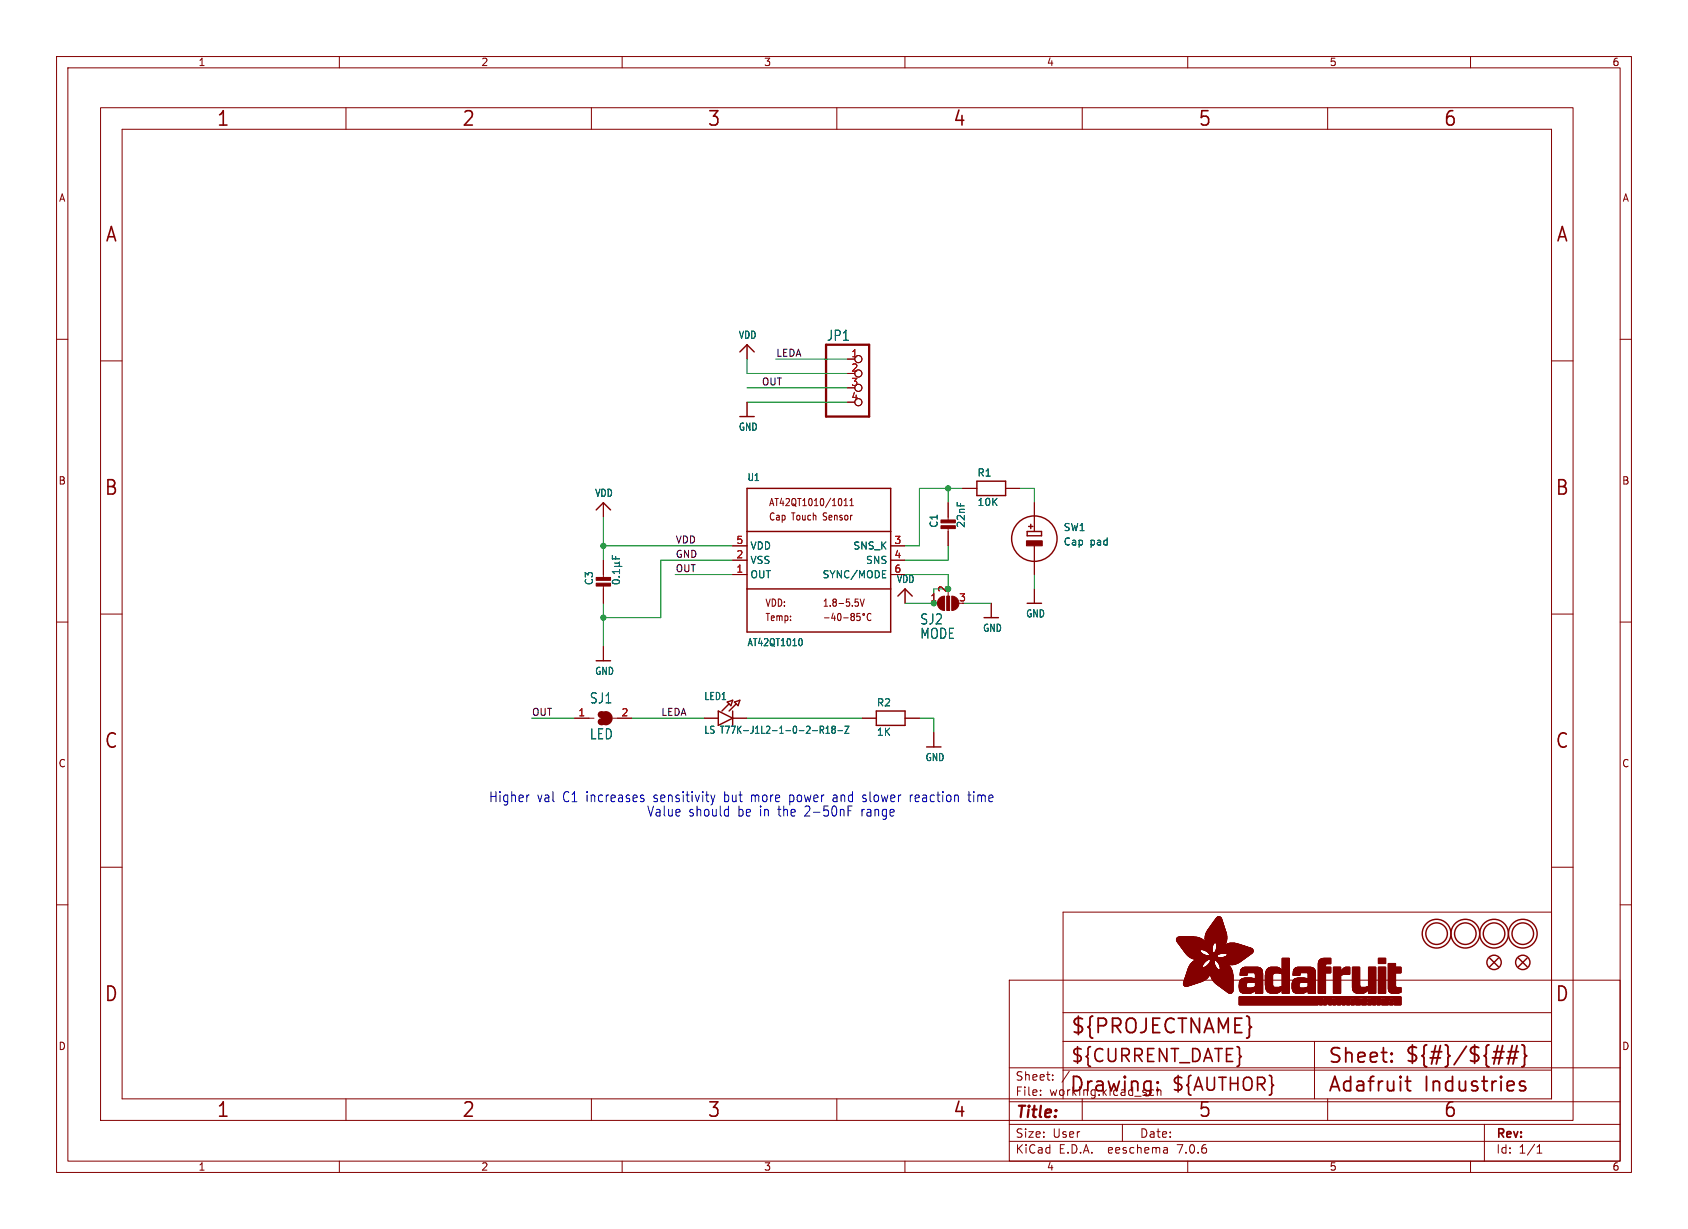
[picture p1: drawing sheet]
<svg xmlns="http://www.w3.org/2000/svg" width="298mm" height="217mm" viewBox="0 0 298 217" stroke-linecap="round" stroke-linejoin="round" font-family="sans-serif">
<defs><g id="words">
<g font-size="3.5" fill="#840000">
<text x="38.2" y="22.7">1</text>
<text x="81.6" y="22.7">2</text>
<text x="125" y="22.7">3</text>
<text x="168.4" y="22.7">4</text>
<text x="211.8" y="22.7">5</text>
<text x="255.1" y="22.7">6</text>
<text x="18.5" y="43.1">A</text>
<text x="275" y="43.1">A</text>
<text x="18.3" y="87.9">B</text>
<text x="274.9" y="87.9">B</text>
<text x="18.3" y="132.7">C</text>
<text x="274.9" y="132.7">C</text>
<text x="18.3" y="177.4">D</text>
<text x="274.9" y="177.4">D</text>
<text x="189.2" y="183.2">${PROJECTNAME}</text>
<text x="234.7" y="188.4">Sheet:</text>
<text x="248.3" y="188.3">${#}/${##}</text>
<text x="38.2" y="197.9">1</text>
<text x="81.6" y="197.9">2</text>
<text x="125" y="197.9">3</text>
<text x="168.4" y="197.9">4</text>
<text x="189" y="193.5">Drawing:</text>
<text x="211.8" y="197.9">5</text>
<text x="234.7" y="193.5">Adafruit</text>
<text x="251.8" y="193.5">Industries</text>
<text x="255.1" y="197.9">6</text>
</g>
<g font-size="3.2" fill="#840000">
<text x="189.2" y="188.2">${CURRENT_DATE}</text>
<text x="207" y="193.3">${AUTHOR}</text>
</g>
<text font-size="2.8" fill="#840000" x="179.4" y="198.2">Title:</text>
<g font-size="2.5" fill="#006464">
<text x="146.1" y="60.5">JP1</text>
<text x="162.6" y="113.2">MODE</text>
<text x="162.6" y="110.6">SJ2</text>
<text x="104.2" y="124.6">SJ1</text>
<text x="104.2" y="131">LED</text>
</g>
<g font-size="2.5" fill="#0000c2">
<text x="86.4" y="142">Higher</text>
<text x="94.9" y="142">val</text>
<text x="99.6" y="142">C1 increases</text>
<text x="115.8" y="142">sensitivity</text>
<text x="128.4" y="142">but</text>
<text x="133.3" y="142">more</text>
<text x="140.3" y="142">power</text>
<text x="148.1" y="142">and</text>
<text x="153.5" y="142">slower</text>
<text x="162" y="142">reaction</text>
<text x="172.6" y="142">time</text>
<text x="114.3" y="144.5">Value</text>
<text x="121.7" y="144.5">should</text>
<text x="130.5" y="144.5">be in</text>
<text x="137.9" y="144.5">the</text>
<text x="142.7" y="144.5">2-50nF</text>
<text x="152.9" y="144.5">range</text>
</g>
<g font-size="2.1" fill="#840000">
<text x="179.4" y="191.3">Sheet:</text>
<text x="179.4" y="194">File:</text>
<text x="185.5" y="194">working.kicad_sch</text>
<text x="179.4" y="201.4">Size:</text>
<text x="186.1" y="201.4">User</text>
<text x="201.4" y="201.4">Date:</text>
<text x="264.4" y="201.6">Rev:</text>
<text x="179.4" y="204.2">KiCad</text>
<text x="187.2" y="204.2">E.D.A.</text>
<text x="196.1" y="204.2">eeschema</text>
<text x="208.4" y="204.2">7.0.6</text>
<text x="264.4" y="204.2">Id:</text>
<text x="268.5" y="204.2">1/1</text>
</g>
<g font-size="1.8" fill="#840000">
<text x="35" y="11.9">1</text>
<text x="85" y="11.9">2</text>
<text x="135" y="11.9">3</text>
<text x="185" y="11.9">4</text>
<text x="235" y="11.9">5</text>
<text x="285" y="11.9">6</text>
<text x="10.3" y="35.9">A</text>
<text x="286.8" y="35.9">A</text>
<text x="10.3" y="85.9">B</text>
<text x="135.9" y="89.7">AT42QT1010/1011</text>
<text x="286.7" y="85.9">B</text>
<text x="135.9" y="92.2">Cap</text>
<text x="140" y="92.2">Touch</text>
<text x="145.7" y="92.2">Sensor</text>
<text x="135.2" y="107.5">VDD:</text>
<text x="145.4" y="107.5">1.8-5.5V</text>
<text x="135.2" y="110">Temp:</text>
<text x="10.3" y="135.9">C</text>
<text x="286.7" y="135.9">C</text>
<text x="10.3" y="185.9">D</text>
<text x="286.7" y="185.9">D</text>
<text x="35" y="207.2">1</text>
<text x="85" y="207.2">2</text>
<text x="135" y="207.2">3</text>
<text x="185" y="207.2">4</text>
<text x="235" y="207.2">5</text>
<text x="285" y="207.2">6</text>
</g>
<g font-size="1.8" fill="#006464">
<text x="130.5" y="60.1">VDD</text>
<text x="130.5" y="76.4">GND</text>
<text x="105.1" y="88.1">VDD</text>
<text x="132.1" y="85.3">U1</text>
<text x="172.7" y="84.5">R1</text>
<text x="172.7" y="89.7">10K</text>
<text x="166" y="93.4" transform="rotate(-90 166 93.4)">C1</text>
<text x="170.8" y="93.4" transform="rotate(-90 170.8 93.4)">22nF</text>
<text x="188" y="94.1">SW1</text>
<text x="132.6" y="99.9">VSS</text>
<text x="132.6" y="97.4">VDD</text>
<text x="150.8" y="97.4">SNS_K</text>
<text x="153" y="99.9">SNS</text>
<text x="188" y="96.7">Cap</text>
<text x="192.7" y="96.7">pad</text>
<text x="105" y="103.6" transform="rotate(-90 105 103.6)">C3</text>
<text x="132.6" y="102.5">OUT</text>
<text x="145.3" y="102.5">SYNC/MODE</text>
<text x="158.5" y="103.3">VDD</text>
<text x="173.7" y="111.9">GND</text>
<text x="181.3" y="109.4">GND</text>
<text x="105.1" y="119.5">GND</text>
<text x="132.1" y="114.5">AT42QT1010</text>
<text x="124.4" y="124">LED1</text>
<text x="154.9" y="125.1">R2</text>
<text x="124.4" y="130">LS T77K-J1L2-1-0-2-R18-Z</text>
<text x="154.9" y="130.3">1K</text>
<text x="163.5" y="134.8">GND</text>
</g>
<g font-size="1.8" fill="#a90000">
<text x="150.4" y="63.2">1</text>
<text x="150.4" y="65.8">2</text>
<text x="150.4" y="68.3">3</text>
<text x="150.4" y="70.9">4</text>
<text x="130.1" y="101.3">1</text>
<text x="130.1" y="98.8">2</text>
<text x="130.1" y="96.3">5</text>
<text x="158" y="96.3">3</text>
<text x="158" y="98.8">4</text>
<text x="158" y="101.3">6</text>
<text x="164.4" y="106.4">1</text>
<text x="167.4" y="104.8" transform="rotate(-90 167.4 104.8)">2</text>
<text x="169.5" y="106.4">3</text>
<text x="102.2" y="126.7">1</text>
<text x="109.8" y="126.7">2</text>
</g>
<g font-size="1.7" fill="#0f0f0f">
<text x="137.2" y="63.2">LEDA</text>
<text x="134.6" y="68.2">OUT</text>
<text x="119.4" y="101.3">OUT</text>
<text x="119.4" y="96.2">VDD</text>
<text x="119.4" y="98.7">GND</text>
<text x="94" y="126.7">OUT</text>
<text x="116.8" y="126.7">LEDA</text>
</g>
</g></defs>
<g fill="none" stroke="#840000" stroke-width=".18">
<path d="M10 10h278.5v197.3h-278.5zM12 12h274.5v193.3h-274.5zM17.8 19h260.3v179.1h-260.3zM60 10v2M61.2 19v3.9M104.6 19v3.9M110 10v2M148 19v3.9M160 10v2M191.3 19v3.9M210 10v2M234.7 19v3.9"/>
<path d="M260 10v2M21.6 22.9h252.7v171.4h-252.7zM10 60h2M286.5 60h2M17.8 63.8h3.8M132.1 61v2.5M132.1 71.1v2.6M149.9 63.5h1.2M149.9 68.6h1.2M274.3 63.8h3.8M106.7 88.9v2.5M106.7 99.1v3.3"/>
<path d="M129.5 99.1h2.6M129.5 96.5h2.6M149.2 89.4h.7M149.2 88.5l.4-.4v1.3M150.3 89.4h.6M150.3 88.5l.3-.4v1.3M157.5 99.1h2.5M157.5 96.5h2.5M167.6 88.9v3.3M167.6 93.2v3.3M170.2 86.4h2.5M177.8 86.4h2.5"/>
<path d="M182.9 88.9v5.1M182.9 96.5v5.1M10 110h2M17.8 108.6h3.8M106.7 103.4v3.3M106.7 114.3v2.5M129.5 101.6h2.6M145.8 109.3h.8M147.3 108.4l-.2 .9h.6M147.6 108.9v.8M148.2 108.5h.1a.72 .72 0 0 1 0 1.2 .95 .95 0 0 1-.1-1.2zM149.2 109.3h.8"/>
<path d="M150.6 109l-.2-.2 .2-.3h.4l.1 .2-.2 .3M150.6 109l-.2 .3 .1 .3 .1 .1h.4l.1-.2-.1-.4-.1-.1M150.6 109h.3M151.2 105.9h.5M151.6 106.4l.2 .3v.3l-.2 .2M152 108.5h-.5v.6l.1-.1h.4v.6l-.1 .1-.4-.1M152.1 105.9l.3 1.3 .4-1.3M154 108.6l-.1-.1a.62 .62 0 0 0-.6 .5 .62 .62 0 0 0 .4 .7l.3-.1M157.5 101.6h2.5M160 104.1v2.6M165.1 106.7h.9M167.6 104.1v2.2"/>
<path d="M175.3 106.7v2.5M182.9 104.1v2.6M274.3 108.6h3.8M286.5 110h2M101.6 127h3.4M108.3 127h3.5M124.5 127h2.5M129.5 127h2.6M152.4 127h2.5M160 127h2.6M165.1 129.5v2.6M10 160h2"/>
<path d="M17.8 153.4h3.8M274.3 153.4h3.8M286.5 160h2M178.4 173.3h108.1v32h-108.1zM188 179.1h86.3M274.3 161.3h-86.3v33M61.2 194.3v3.8M104.6 194.3v3.8M148 194.3v3.8M178.4 198.8h108.1M178.4 194.8h108.1M178.4 188.8h108.1"/>
<path d="M184 193.6v.1M184 192.8v.1M186.1 190.9v.1M186.1 190.1v.1M188 184.1h86.3M188 189.2h86.3M189.1 189.4l-1.3 2M191.3 194.3v3.8M198.4 198.8v3M203.8 192.7l.2 .1M204 193.6l-.2 .1M204.6 192.2v1.5"/>
<path d="M204.6 192.9l.2-.2 .4 .1 .1 .9M232.4 184.1v10.2M234.7 194.3v3.8M262.5 198.8v6.5M60 205.3v2M110 205.3v2M160 205.3v2M178.4 201.8h108.1M206.3 203l.1 .9M206.4 203.8l-.1 .1M206.4 203.3h-.1M210 205.3v2"/>
<path d="M260 205.3v2M271.8 203.9h.8M271.8 202.8l.4-.4v1.5"/>
<circle cx="151.8" cy="71.1" r=".63"/>
<circle cx="151.8" cy="63.5" r=".63"/>
<circle cx="151.8" cy="66" r=".63"/>
<circle cx="151.8" cy="68.6" r=".63"/>
<circle cx="152.7" cy="108.6" r=".17"/>
</g>
<g fill="#840000" stroke="#840000" stroke-width=".18">
<path d="M208 166.3h4.8z"/>
<path d="M208 166.2l4.8 .1z"/>
<path d="M208 166.2h4.8z"/>
<path d="M208 166.2h4.7z"/>
<path d="M208 166.1l4.7 .1z"/>
<path d="M208 166.1h4.6z"/>
<path d="M208 166l4.5 .1z"/>
<path d="M208 166h4.5z"/>
<path d="M208 166.4h4.9z"/>
<path d="M208 166.3l4.9 .1z"/>
<path d="M208 166h4.4z"/>
<path d="M208 165.9l4.4 .1z"/>
<path d="M208.1 166.4l4.9 .1z"/>
<path d="M208.1 165.9h4.2z"/>
<path d="M208.1 166.5h4.9z"/>
<path d="M208.1 165.9h4.1z"/>
<path d="M208.1 165.8l4 .1z"/>
<path d="M208.1 166.6h5z"/>
<path d="M208.1 166.5l4.9 .1z"/>
<path d="M208.1 165.8h3.9z"/>
<path d="M208.2 166.6h4.9z"/>
<path d="M208.2 165.8h3.6z"/>
<path d="M208.2 166.6l4.9 .1z"/>
<path d="M208.2 165.7l3.5 .1z"/>
<path d="M208.2 166.7h5z"/>
<path d="M208.2 166.7h4.9z"/>
<path d="M208.3 166.7l4.9 .1z"/>
<path d="M208.3 165.7h3.3z"/>
<path d="M208.3 166.8h6.3z"/>
<path d="M208.3 166.8h4.9z"/>
<path d="M208.3 166.8l6.3 .1z"/>
<path d="M208.4 166.9h6.2z"/>
<path d="M208.4 167h6.1z"/>
<path d="M208.4 166.9l6.1 .1z"/>
<path d="M208.4 165.7h2.8z"/>
<path d="M208.5 167h6z"/>
<path d="M208.5 167l6 .1z"/>
<path d="M208.6 167.1h5.9z"/>
<path d="M208.6 167.1l5.8 .1z"/>
<path d="M208.6 167.2h5.8z"/>
<path d="M208.7 167.2l5.7 .1z"/>
<path d="M208.7 167.3h5.7z"/>
<path d="M208.7 167.3l5.7 .1z"/>
<path d="M208.8 167.4h5.6z"/>
<path d="M208.8 167.5h5.5z"/>
<path d="M208.8 167.4l5.5 .1z"/>
<path d="M208.9 167.5l5.4 .1z"/>
<path d="M208.9 167.6h5.4z"/>
<path d="M208.9 167.6l5.4 .1z"/>
<path d="M209 167.7h5.3z"/>
<path d="M209 167.7l5.3 .1z"/>
<path d="M209 167.8h5.3z"/>
<path d="M209.1 167.8h5.2z"/>
<path d="M209.1 167.8l5.2 .1z"/>
<path d="M209.1 167.9h5.2z"/>
<path d="M209.2 167.9l3.1 .1z"/>
<path d="M209.2 168h3z"/>
<path d="M209.2 174.1h1.8z"/>
<path d="M209.2 174l1.8 .1z"/>
<path d="M209.2 174h2z"/>
<path d="M209.2 174h2.1z"/>
<path d="M209.2 173.9l2.1 .1z"/>
<path d="M209.2 173.9h2.3z"/>
<path d="M209.2 173.9h2.4z"/>
<path d="M209.2 173.8l2.4 .1z"/>
<path d="M209.2 173.8h2.6z"/>
<path d="M209.2 168l3 .1z"/>
<path d="M209.3 174.1l1.4 .1z"/>
<path d="M209.3 174.1h1.5z"/>
<path d="M209.3 173.8h2.6z"/>
<path d="M209.3 173.7l2.6 .1z"/>
<path d="M209.3 173.7h2.8z"/>
<path d="M209.3 168.1h2.9z"/>
<path d="M209.3 174.2h1.2z"/>
<path d="M209.3 174.2h1.3z"/>
<path d="M209.3 173.7h2.9z"/>
<path d="M209.3 173.6l3 .1z"/>
<path d="M209.3 173.6h3.1z"/>
<path d="M209.3 173.6h3.2z"/>
<path d="M209.3 168.1l2.9 .1z"/>
<path d="M209.3 174.2l1.1 .1z"/>
<path d="M209.3 173.5l3.3 .1z"/>
<path d="M209.3 173.5h3.3z"/>
<path d="M209.3 173.4l3.4 .1z"/>
<path d="M209.3 173.4h3.5z"/>
<path d="M209.3 168.2h2.9z"/>
<path d="M209.4 174.3h.9z"/>
<path d="M209.4 173.4h3.4z"/>
<path d="M209.4 174.3h.8z"/>
<path d="M209.4 173.3l3.5 .1z"/>
<path d="M209.4 173.3h3.5z"/>
<path d="M209.4 173.3h3.6z"/>
<path d="M209.4 173.2l3.7 .1z"/>
<path d="M209.4 168.3h2.8z"/>
<path d="M209.4 168.2l2.8 .1z"/>
<path d="M209.4 174.3l.7 .1z"/>
<path d="M209.4 173.2h3.7z"/>
<path d="M209.4 173.2h3.8z"/>
<path d="M209.4 173.1l3.8 .1z"/>
<path d="M209.4 173.1h3.9z"/>
<path d="M209.5 173.1h3.8z"/>
<path d="M209.5 173l3.8 .1z"/>
<path d="M209.5 168.3l2.8 .1z"/>
<path d="M209.5 174.4h.5z"/>
<path d="M209.5 173h3.9z"/>
<path d="M209.5 172.9l4 .1z"/>
<path d="M209.5 168.4h2.8z"/>
<path d="M209.5 172.9h4z"/>
<path d="M209.5 172.8l4.1 .1z"/>
<path d="M209.5 172.8h4.1z"/>
<path d="M209.5 168.4l2.9 .1z"/>
<path d="M209.6 172.8h4z"/>
<path d="M209.6 172.7l4 .1z"/>
<path d="M209.6 168.5h2.8z"/>
<path d="M209.6 174.4h.3z"/>
<path d="M209.6 172.7h4.1z"/>
<path d="M209.6 172.6l4.1 .1z"/>
<path d="M209.6 168.5l2.9 .1z"/>
<path d="M209.6 172.6h4.1z"/>
<path d="M209.6 172.6h4.2z"/>
<path d="M209.6 172.5l4.2 .1z"/>
<path d="M209.6 172.5h4.2z"/>
<path d="M209.6 168.6h3z"/>
<path d="M209.6 168.6h2.9z"/>
<path d="M209.7 172.5h4.1z"/>
<path d="M209.7 172.4l4.1 .1z"/>
<path d="M209.7 172.4h4.2z"/>
<path d="M209.7 172.3l4.2 .1z"/>
<path d="M209.7 168.6l2.9 .1z"/>
<path d="M209.8 172.3h4.1z"/>
<path d="M209.8 172.2l4.1 .1z"/>
<path d="M209.8 172.2h4.1z"/>
<path d="M209.8 168.7l2.9 .1z"/>
<path d="M209.8 168.7h2.9z"/>
<path d="M209.8 172.1l4.2 .1z"/>
<path d="M209.8 172.1h4.2z"/>
<path d="M209.8 168.8h3z"/>
<path d="M209.8 172l4.2 .1z"/>
<path d="M209.8 172h4.2z"/>
<path d="M209.8 168.8h3.1z"/>
<path d="M209.9 171.9l4.1 .1z"/>
<path d="M209.9 171.9h4.1z"/>
<path d="M209.9 168.8l3 .1z"/>
<path d="M209.9 171.8l4.1 .1z"/>
<path d="M209.9 171.8h4.1z"/>
<path d="M209.9 168.9h3.1z"/>
<path d="M209.9 171.8h8z"/>
<path d="M209.9 171.7l8 .1z"/>
<path d="M209.9 171.7h7.9z"/>
<path d="M209.9 168.9h3.2z"/>
<path d="M210 171.6l7.8 .1z"/>
<path d="M210 171.6h7.8z"/>
<path d="M210 168.9l3.2 .1z"/>
<path d="M210 171.5l7.8 .1z"/>
<path d="M210 171.5h5.5z"/>
<path d="M210 169h3.3z"/>
<path d="M210 171.5h5.4z"/>
<path d="M210 171.4l5.4 .1z"/>
<path d="M210 171.4h5.3z"/>
<path d="M210 169h5.2z"/>
<path d="M210.1 171.3l5.1 .1z"/>
<path d="M210.1 171.3h5.1z"/>
<path d="M210.1 169l5.1 .1z"/>
<path d="M210.1 171.2l5 .1z"/>
<path d="M210.1 171.2h5z"/>
<path d="M210.1 171.1l5 .1z"/>
<path d="M210.1 171.1h4.9z"/>
<path d="M210.1 169.1h5z"/>
<path d="M210.2 171l2.5 .1z"/>
<path d="M210.2 171h2.5z"/>
<path d="M210.2 169.1h5z"/>
<path d="M210.2 171h2.4z"/>
<path d="M210.2 169.1l5 .1z"/>
<path d="M210.2 170.9l2.4 .1z"/>
<path d="M210.2 170.9h2.4z"/>
<path d="M210.2 169.2h5z"/>
<path d="M210.3 170.8l2.3 .1z"/>
<path d="M210.3 170.8h2.3z"/>
<path d="M210.3 169.2h4.9z"/>
<path d="M210.3 170.7l2.3 .1z"/>
<path d="M210.3 170.7h2.3z"/>
<path d="M210.3 169.2l5 .1z"/>
<path d="M210.4 170.7h2.2z"/>
<path d="M210.4 170.6l2.3 .1z"/>
<path d="M210.4 170.6h2.3z"/>
<path d="M210.4 169.3h5z"/>
<path d="M210.4 170.5l2.3 .1z"/>
<path d="M210.5 170.5h2.2z"/>
<path d="M210.5 169.3l5.2 .1z"/>
<path d="M210.5 170.4l2.3 .1z"/>
<path d="M210.5 170.4h2.3z"/>
<path d="M210.6 170.4h2.2z"/>
<path d="M210.6 169.4h9.6z"/>
<path d="M210.6 170.3l2.2 .1z"/>
<path d="M210.6 170.3h2.2z"/>
<path d="M210.7 170.3h2.2z"/>
<path d="M210.7 169.4l9.4 .1z"/>
<path d="M210.7 170.2l2.2 .1z"/>
<path d="M210.7 170.2h2.2z"/>
<path d="M210.8 170.2h2.2z"/>
<path d="M210.8 170.1l2.2 .1z"/>
<path d="M210.8 169.5h9.3z"/>
<path d="M210.8 170.1h2.2z"/>
<path d="M210.9 170.1h2.2z"/>
<path d="M211 170l2.1 .1z"/>
<path d="M211 170h2.1z"/>
<path d="M211 169.5l9 .1z"/>
<path d="M211 170h2.2z"/>
<path d="M211.1 169.9l2.2 .1z"/>
<path d="M211.1 169.9h2.2z"/>
<path d="M211.2 169.6h8.7z"/>
<path d="M211.2 169.8l2.1 .1z"/>
<path d="M211.3 169.8h2.1z"/>
<path d="M211.3 169.6h8.6z"/>
<path d="M211.4 169.7l2.1 .1z"/>
<path d="M211.5 169.7h2.1z"/>
<path d="M211.6 169.7h2z"/>
<path d="M211.7 169.6l2 .1z"/>
<path d="M212.7 167.9l1.6 .1z"/>
<path d="M212.8 168h1.5z"/>
<path d="M212.9 168h1.4z"/>
<path d="M212.9 171l2.1 .1z"/>
<path d="M213 171h2z"/>
<path d="M213 168l1.3 .1z"/>
<path d="M213 166h3.9z"/>
<path d="M213 165.9l3.9 .1z"/>
<path d="M213 165.9h3.9z"/>
<path d="M213 165.8l3.9 .1z"/>
<path d="M213.1 171h1.9z"/>
<path d="M213.1 168.1h1.2z"/>
<path d="M213.1 166.3l3.8 .1z"/>
<path d="M213.1 166.3h3.8z"/>
<path d="M213.1 166.2l3.8 .1z"/>
<path d="M213.1 166.2h3.8z"/>
<path d="M213.1 166.1l3.8 .1z"/>
<path d="M213.1 166.1h3.8z"/>
<path d="M213.1 166l3.8 .1z"/>
<path d="M213.1 165.8h3.8z"/>
<path d="M213.1 165.7l3.8 .1z"/>
<path d="M213.1 165.7h3.8z"/>
<path d="M213.1 165.6l3.8 .1z"/>
<path d="M213.1 165.6h3.8z"/>
<path d="M213.1 165.5l3.8 .1z"/>
<path d="M213.1 165.5h3.8z"/>
<path d="M213.1 166.4l3.7 .1z"/>
<path d="M213.1 166.4h3.8z"/>
<path d="M213.1 165.4l3.8 .1z"/>
<path d="M213.1 165.4h3.8z"/>
<path d="M213.1 170.9l1.9 .1z"/>
<path d="M213.1 166.5l3.7 .1z"/>
<path d="M213.1 166.5h3.7z"/>
<path d="M213.1 165.3l3.8 .1z"/>
<path d="M213.1 165.3h3.8z"/>
<path d="M213.2 170.9h1.7z"/>
<path d="M213.2 166.7h1.6z"/>
<path d="M213.2 166.6l3.6 .1z"/>
<path d="M213.2 166.6h3.6z"/>
<path d="M213.2 165.2l3.7 .1z"/>
<path d="M213.2 165.2h3.7z"/>
<path d="M213.2 165.1l3.7 .1z"/>
<path d="M213.2 168.1l1.1 .1z"/>
<path d="M213.2 166.7l1.5 .1z"/>
<path d="M213.2 166.7h1.5z"/>
<path d="M213.2 165.1h3.6z"/>
<path d="M213.2 165l3.6 .1z"/>
<path d="M213.3 170.9h1.6z"/>
<path d="M213.3 166.8h1.3z"/>
<path d="M213.3 165h3.5z"/>
<path d="M213.3 164.9l3.5 .1z"/>
<path d="M213.3 170.8l1.6 .1z"/>
<path d="M213.3 168.2h1z"/>
<path d="M213.3 164.9h3.5z"/>
<path d="M213.3 164.8l3.5 .1z"/>
<path d="M213.4 170.8h1.5z"/>
<path d="M213.4 164.8h3.4z"/>
<path d="M213.4 164.8h3.3z"/>
<path d="M213.4 164.7l3.3 .1z"/>
<path d="M213.4 168.2l1 .1z"/>
<path d="M213.4 164.7h3.3z"/>
<path d="M213.4 164.6l3.3 .1z"/>
<path d="M213.5 170.7l1.4 .1z"/>
<path d="M213.5 170.7h1.3z"/>
<path d="M213.5 168.3h.9z"/>
<path d="M213.5 164.6h3.2z"/>
<path d="M213.5 164.5l3.2 .1z"/>
<path d="M213.5 164.5h3.2z"/>
<path d="M213.5 164.5h3.1z"/>
<path d="M213.6 170.6l1.2 .1z"/>
<path d="M213.6 170.6h1.2z"/>
<path d="M213.6 168.3l.8 .1z"/>
<path d="M213.6 164.4l3 .1z"/>
<path d="M213.6 164.4h3z"/>
<path d="M213.6 168.4h.8z"/>
<path d="M213.6 164.3l3 .1z"/>
<path d="M213.7 170.5l1.1 .1z"/>
<path d="M213.7 170.5h1.1z"/>
<path d="M213.7 168.4l.8 .1z"/>
<path d="M213.7 164.3h2.9z"/>
<path d="M213.7 170.5h1z"/>
<path d="M213.7 168.5h.9z"/>
<path d="M213.7 168.5h.8z"/>
<path d="M213.7 164.2l2.9 .1z"/>
<path d="M213.7 164.2h2.8z"/>
<path d="M213.7 170.4l1 .1z"/>
<path d="M213.8 170.4h.9z"/>
<path d="M213.8 169h1.4z"/>
<path d="M213.8 168.6h2.1z"/>
<path d="M213.8 168.5l2.3 .1z"/>
<path d="M213.8 164.2h2.7z"/>
<path d="M213.8 164.1l2.7 .1z"/>
<path d="M213.8 170.3l.9 .1z"/>
<path d="M213.8 168.9l1.4 .1z"/>
<path d="M213.8 168.6l1.9 .1z"/>
<path d="M213.8 168.6h2z"/>
<path d="M213.8 164.1h2.7z"/>
<path d="M213.8 170.3h.9z"/>
<path d="M213.8 168.9h1.4z"/>
<path d="M213.8 168.7h1.7z"/>
<path d="M213.8 164l2.7 .1z"/>
<path d="M213.9 170.3h.8z"/>
<path d="M213.9 170.2l.8 .1z"/>
<path d="M213.9 168.9h1.4z"/>
<path d="M213.9 168.8l1.4 .1z"/>
<path d="M213.9 168.8h1.4z"/>
<path d="M213.9 168.8h1.5z"/>
<path d="M213.9 168.7l1.6 .1z"/>
<path d="M213.9 164h2.6z"/>
<path d="M213.9 170.2h.8z"/>
<path d="M213.9 169.6l6 .1z"/>
<path d="M213.9 163.9l2.6 .1z"/>
<path d="M213.9 170.1l.8 .1z"/>
<path d="M213.9 163.9h2.5z"/>
<path d="M214 170.1h.7z"/>
<path d="M214 170l.7 .1z"/>
<path d="M214 169.7h5.8z"/>
<path d="M214 163.8l2.4 .1z"/>
<path d="M214 163.8h2.4z"/>
<path d="M214 170h.7z"/>
<path d="M214 169.9l.7 .1z"/>
<path d="M214 169.9h.7z"/>
<path d="M214 169.8l.7 .1z"/>
<path d="M214 169.8h.8z"/>
<path d="M214 169.7l5.7 .1z"/>
<path d="M214 172.2l4 .1z"/>
<path d="M214 172.2h4z"/>
<path d="M214 172.2h3.9z"/>
<path d="M214 172.1l3.9 .1z"/>
<path d="M214 172.1h3.9z"/>
<path d="M214 172l3.9 .1z"/>
<path d="M214 172h3.9z"/>
<path d="M214 171.9l3.9 .1z"/>
<path d="M214 163.7l2.4 .1z"/>
<path d="M214.1 172.6h3.9z"/>
<path d="M214.1 172.5l3.9 .1z"/>
<path d="M214.1 172.5h3.9z"/>
<path d="M214.1 172.4l3.9 .1z"/>
<path d="M214.1 172.4h3.9z"/>
<path d="M214.1 172.3l3.9 .1z"/>
<path d="M214.1 172.3h3.9z"/>
<path d="M214.1 171.9h3.8z"/>
<path d="M214.1 171.8l3.8 .1z"/>
<path d="M214.1 171.8h3.8z"/>
<path d="M214.1 163.7h2.3z"/>
<path d="M214.1 172.7h3.9z"/>
<path d="M214.1 172.6l3.9 .1z"/>
<path d="M214.1 163.6l2.3 .1z"/>
<path d="M214.1 163.6h2.3z"/>
<path d="M214.1 172.8h3.9z"/>
<path d="M214.1 172.7l3.9 .1z"/>
<path d="M214.2 172.9h3.8z"/>
<path d="M214.2 172.8l3.8 .1z"/>
<path d="M214.2 172.8h3.8z"/>
<path d="M214.2 163.6h2.1z"/>
<path d="M214.2 163.5l2.1 .1z"/>
<path d="M214.2 173h3.8z"/>
<path d="M214.2 172.9l3.8 .1z"/>
<path d="M214.2 163.5h2.1z"/>
<path d="M214.2 163.4l2.1 .1z"/>
<path d="M214.3 173.1h3.7z"/>
<path d="M214.3 173l3.7 .1z"/>
<path d="M214.3 163.4h2z"/>
<path d="M214.3 173.2h3.7z"/>
<path d="M214.3 173.1l3.7 .1z"/>
<path d="M214.3 163.3l2 .1z"/>
<path d="M214.3 163.3h2z"/>
<path d="M214.4 173.2l3.6 .1z"/>
<path d="M214.4 173.2h3.6z"/>
<path d="M214.4 163.3h1.9z"/>
<path d="M214.4 163.2l1.8 .1z"/>
<path d="M214.4 173.3h3.6z"/>
<path d="M214.4 163.2h1.8z"/>
<path d="M214.5 173.3l3.5 .1z"/>
<path d="M214.5 163.2h1.7z"/>
<path d="M214.5 173.4h3.5z"/>
<path d="M214.5 163.1l1.7 .1z"/>
<path d="M214.5 163.1h1.7z"/>
<path d="M214.5 173.4l3.5 .1z"/>
<path d="M214.5 163l1.7 .1z"/>
<path d="M214.6 173.5h3.4z"/>
<path d="M214.6 173.6h3.4z"/>
<path d="M214.6 173.5l3.4 .1z"/>
<path d="M214.6 163h1.6z"/>
<path d="M214.6 168.5h6.8z"/>
<path d="M214.6 162.9l1.6 .1z"/>
<path d="M214.6 162.9h1.5z"/>
<path d="M214.7 173.7h3.3z"/>
<path d="M214.7 173.6l3.3 .1z"/>
<path d="M214.7 168.5h6.7z"/>
<path d="M214.7 162.9h1.4z"/>
<path d="M214.7 162.8l1.4 .1z"/>
<path d="M214.7 162.8h1.4z"/>
<path d="M214.8 173.7l3.2 .1z"/>
<path d="M214.8 168.4l6.7 .1z"/>
<path d="M214.8 162.7l1.3 .1z"/>
<path d="M214.8 162.7h1.3z"/>
<path d="M214.8 173.8h3.2z"/>
<path d="M214.8 168.4h6.7z"/>
<path d="M214.8 168.3l6.7 .1z"/>
<path d="M214.8 162.6l1.3 .1z"/>
<path d="M214.9 168.3h6.6z"/>
<path d="M214.9 162.6h1.2z"/>
<path d="M214.9 162.6h1.1z"/>
<path d="M214.9 173.9h3.1z"/>
<path d="M214.9 173.8l3.1 .1z"/>
<path d="M214.9 169.8h4.8z"/>
<path d="M214.9 168.2l6.7 .1z"/>
<path d="M214.9 168.2h6.7z"/>
<path d="M214.9 162.5l1.1 .1z"/>
<path d="M214.9 162.5h1.1z"/>
<path d="M214.9 166.7h1.8z"/>
<path d="M215 173.9h3z"/>
<path d="M215 169.8h4.6z"/>
<path d="M215 168.1l6.6 .1z"/>
<path d="M215 168.1h6.6z"/>
<path d="M215 168.1h6.5z"/>
<path d="M215 166.7h1.7z"/>
<path d="M215 162.5h1z"/>
<path d="M215 162.4l1 .1z"/>
<path d="M215 174h3z"/>
<path d="M215 173.9l3 .1z"/>
<path d="M215 168l6.5 .1z"/>
<path d="M215 168h6.5z"/>
<path d="M215 166.8h1.7z"/>
<path d="M215 166.7l1.7 .1z"/>
<path d="M215 162.4h1z"/>
<path d="M215 169.8l4.6 .1z"/>
<path d="M215 167.9l6.5 .1z"/>
<path d="M215 167.9h6.5z"/>
<path d="M215.1 174h2.9z"/>
<path d="M215.1 167.8l6.4 .1z"/>
<path d="M215.1 167.8h6.3z"/>
<path d="M215.1 167.7l6.2 .1z"/>
<path d="M215.1 167.7h6.2z"/>
<path d="M215.1 166.9l1.5 .1z"/>
<path d="M215.1 166.9h1.5z"/>
<path d="M215.1 166.8l1.6 .1z"/>
<path d="M215.1 162.3l.8 .1z"/>
<path d="M215.1 162.3h.8z"/>
<path d="M215.1 174l2.9 .1z"/>
<path d="M215.1 169.9l4.4 .1z"/>
<path d="M215.1 169.9h4.4z"/>
<path d="M215.1 167.7h6.1z"/>
<path d="M215.1 167.6l6 .1z"/>
<path d="M215.1 167.6h5.9z"/>
<path d="M215.1 167.6h5.8z"/>
<path d="M215.1 167.5l5.7 .1z"/>
<path d="M215.1 167.5h5.6z"/>
<path d="M215.1 167.4l5.5 .1z"/>
<path d="M215.1 167.4h5.4z"/>
<path d="M215.1 167.4h5.2z"/>
<path d="M215.1 167.3l5.2 .1z"/>
<path d="M215.1 167.3h5.1z"/>
<path d="M215.1 167.3h1.2z"/>
<path d="M215.1 167.2l4.9 .1z"/>
<path d="M215.1 167.2h1.3z"/>
<path d="M215.1 167.1l1.4 .1z"/>
<path d="M215.1 167.1h1.4z"/>
<path d="M215.1 167l1.4 .1z"/>
<path d="M215.1 167h1.5z"/>
<path d="M215.1 162.2l.8 .1z"/>
<path d="M215.2 174.1h2.8z"/>
<path d="M215.2 170h4.2z"/>
<path d="M215.2 162.2h.7z"/>
<path d="M215.2 170l4.2 .1z"/>
<path d="M215.2 162.2h.6z"/>
<path d="M215.3 174.1l2.7 .1z"/>
<path d="M215.3 170.1h4z"/>
<path d="M215.3 162.1l.4 .1z"/>
<path d="M215.3 174.2h2.7z"/>
<path d="M215.3 170.1l3.9 .1z"/>
<path d="M215.3 170.1h3.9z"/>
<path d="M215.3 162.1h.4z"/>
<path d="M215.3 170.2h3.8z"/>
<path d="M215.4 170.2l3.6 .1z"/>
<path d="M215.4 170.2h3.6z"/>
<path d="M215.4 174.3h2.6z"/>
<path d="M215.4 174.2l2.6 .1z"/>
<path d="M215.4 170.3h3.5z"/>
<path d="M215.5 174.3h2.5z"/>
<path d="M215.5 170.4h3.2z"/>
<path d="M215.5 170.3l3.3 .1z"/>
<path d="M215.5 170.4l1.4 .1z"/>
<path d="M215.5 170.4h1.4z"/>
<path d="M215.5 174.3l2.5 .1z"/>
<path d="M215.5 170.5h1.5z"/>
<path d="M215.6 174.4h2.4z"/>
<path d="M215.6 171.5h2.2z"/>
<path d="M215.6 170.6h1.5z"/>
<path d="M215.6 170.5l1.4 .1z"/>
<path d="M215.6 170.5h1.4z"/>
<path d="M215.6 170.7h1.6z"/>
<path d="M215.6 170.6l1.6 .1z"/>
<path d="M215.6 170.6h1.6z"/>
<path d="M215.7 170.7l1.6 .1z"/>
<path d="M215.7 170.7h1.6z"/>
<path d="M215.7 174.4l2.3 .1z"/>
<path d="M215.7 171.5h2.1z"/>
<path d="M215.7 171.4l2 .1z"/>
<path d="M215.7 170.9h1.7z"/>
<path d="M215.7 170.8l1.7 .1z"/>
<path d="M215.7 170.8h1.7z"/>
<path d="M215.7 170.8h1.6z"/>
<path d="M215.7 174.5h2.3z"/>
<path d="M215.7 171.4h2z"/>
<path d="M215.7 171.3l2 .1z"/>
<path d="M215.7 171l1.8 .1z"/>
<path d="M215.7 171h1.8z"/>
<path d="M215.7 170.9l1.8 .1z"/>
<path d="M215.7 170.9h1.8z"/>
<path d="M215.8 171.3h1.9z"/>
<path d="M215.8 171.2l1.8 .1z"/>
<path d="M215.8 171.2h1.8z"/>
<path d="M215.8 171.1l1.8 .1z"/>
<path d="M215.8 171.1h1.8z"/>
<path d="M215.8 174.5h2.2z"/>
<path d="M215.8 174.5l2.2 .1z"/>
<path d="M215.8 169.3l4.5 .1z"/>
<path d="M215.9 174.6h2.1z"/>
<path d="M216 174.6l2 .1z"/>
<path d="M216 174.7h2z"/>
<path d="M216.1 174.7l1.9 .1z"/>
<path d="M216.1 174.8h1.9z"/>
<path d="M216.2 174.8l1.8 .1z"/>
<path d="M216.2 169.3h4.1z"/>
<path d="M216.2 174.9h1.8z"/>
<path d="M216.3 174.9h1.7z"/>
<path d="M216.3 169.3h4.1z"/>
<path d="M216.3 174.9l1.7 .1z"/>
<path d="M216.4 167.3h3.7z"/>
<path d="M216.4 175h1.6z"/>
<path d="M216.4 169.2l4.1 .1z"/>
<path d="M216.5 175l1.5 .1z"/>
<path d="M216.5 167.2h3.3z"/>
<path d="M216.5 175.1h1.5z"/>
<path d="M216.5 169.2h4z"/>
<path d="M216.5 167.1l3.2 .1z"/>
<path d="M216.6 175.1l1.4 .1z"/>
<path d="M216.6 169.2h3.9z"/>
<path d="M216.6 168.5l4.8 .1z"/>
<path d="M216.6 167.1h2.9z"/>
<path d="M216.6 175.2h1.4z"/>
<path d="M216.7 175.2h1.3z"/>
<path d="M216.7 169.1l3.9 .1z"/>
<path d="M216.7 167l2.6 .1z"/>
<path d="M216.7 169.1h3.9z"/>
<path d="M216.8 175.3h1.2z"/>
<path d="M216.8 175.2l1.2 .1z"/>
<path d="M216.8 168.6h4.5z"/>
<path d="M216.8 167h2.4z"/>
<path d="M216.8 169.1h3.9z"/>
<path d="M216.8 167h2.3z"/>
<path d="M216.9 175.3h1.1z"/>
<path d="M216.9 175.3l1.1 .1z"/>
<path d="M216.9 170.4h1.7z"/>
<path d="M216.9 169l3.8 .1z"/>
<path d="M216.9 169h3.9z"/>
<path d="M216.9 166.9l2.1 .1z"/>
<path d="M216.9 175.4h1z"/>
<path d="M216.9 170.4l1.7 .1z"/>
<path d="M216.9 168.6l4.3 .1z"/>
<path d="M217 168.7h4.2z"/>
<path d="M217 175.4h.9z"/>
<path d="M217 168.9l3.9 .1z"/>
<path d="M217 168.9h3.9z"/>
<path d="M217 168.9h4z"/>
<path d="M217 168.8h4.1z"/>
<path d="M217 168.7l4.1 .1z"/>
<path d="M217 166.9h1.9z"/>
<path d="M217 175.4l.9 .1z"/>
<path d="M217 168.8l4 .1z"/>
<path d="M217 168.8h4z"/>
<path d="M217 166.9h1.8z"/>
<path d="M217.1 170.5h1.4z"/>
<path d="M217.1 175.5h.8z"/>
<path d="M217.1 175.5h.7z"/>
<path d="M217.1 166.8l1.6 .1z"/>
<path d="M217.2 175.5l.6 .1z"/>
<path d="M217.2 170.5h1.1z"/>
<path d="M217.2 175.6h.6z"/>
<path d="M217.2 170.5l1.1 .1z"/>
<path d="M217.3 175.6h.4z"/>
<path d="M217.3 166.8h1.2z"/>
<path d="M217.4 166.8h1z"/>
<path d="M217.4 175.6l.1 .1z"/>
<path d="M217.4 170.6h.6z"/>
<path d="M219.1 177.7h14z"/>
<path d="M219.1 177.6l14 .1z"/>
<path d="M219.1 177.6h14z"/>
<path d="M219.1 177.5l14 .1z"/>
<path d="M219.1 177.5h14z"/>
<path d="M219.1 177.4l14 .1z"/>
<path d="M219.1 177.4h14z"/>
<path d="M219.1 177.3l14 .1z"/>
<path d="M219.1 177.3h14z"/>
<path d="M219.1 177.2l14 .1z"/>
<path d="M219.1 177.2h14z"/>
<path d="M219.1 177.1l14 .1z"/>
<path d="M219.1 177.1h14z"/>
<path d="M219.1 177l14 .1z"/>
<path d="M219.1 177h14z"/>
<path d="M219.1 176.9l14 .1z"/>
<path d="M219.1 176.9h14z"/>
<path d="M219.1 176.8l14 .1z"/>
<path d="M219.1 176.8h14z"/>
<path d="M219.1 176.7l14 .1z"/>
<path d="M219.1 176.7h14z"/>
<path d="M219.1 176.6l14 .1z"/>
<path d="M219.1 176.6h14z"/>
<path d="M219.1 176.5l14 .1z"/>
<path d="M219.1 176.5h14z"/>
<path d="M219.1 176.4l28.6 .1z"/>
<path d="M219.1 176.4h28.6z"/>
<path d="M219.1 176.3l28.6 .1z"/>
<path d="M219.1 176.3h28.6z"/>
<path d="M219.1 174.6h1.3z"/>
<path d="M219.1 174.5l1.3 .1z"/>
<path d="M219.1 174.5h1.2z"/>
<path d="M219.1 174.4l1.2 .1z"/>
<path d="M219.1 174.4h1.2z"/>
<path d="M219.1 174.3l1.2 .1z"/>
<path d="M219.1 174.3h1.2z"/>
<path d="M219.1 174.2l1.2 .1z"/>
<path d="M219.1 174.2h1.2z"/>
<path d="M219.1 174.1l1.2 .1z"/>
<path d="M219.1 174.1h1.2z"/>
<path d="M219.1 174.9l4.2 .1z"/>
<path d="M219.1 174.9h4.2z"/>
<path d="M219.1 174.8l4.2 .1z"/>
<path d="M219.1 174.8h4.2z"/>
<path d="M219.1 174.7l4.2 .1z"/>
<path d="M219.1 174.7h1.5z"/>
<path d="M219.1 174.6l1.4 .1z"/>
<path d="M219.1 174l1.2 .1z"/>
<path d="M219.1 174h1.2z"/>
<path d="M219.1 173.9l1.2 .1z"/>
<path d="M219.1 173.9h1.3z"/>
<path d="M219.1 173.8l1.3 .1z"/>
<path d="M219.1 173.8h1.4z"/>
<path d="M219.1 173.8h1.5z"/>
<path d="M219.1 173.7l1.5 .1z"/>
<path d="M219.1 175.1h4.2z"/>
<path d="M219.1 175l4.2 .1z"/>
<path d="M219.1 175h4.2z"/>
<path d="M219.1 173.7h4.2z"/>
<path d="M219.1 173.6l4.2 .1z"/>
<path d="M219.1 173.6h4.2z"/>
<path d="M219.2 175.1l2.7 .1z"/>
<path d="M219.2 173.6h4.1z"/>
<path d="M219.2 173.5l4.1 .1z"/>
<path d="M219.2 175.2h2.6z"/>
<path d="M219.2 175.2h2.7z"/>
<path d="M219.2 173.5h4.1z"/>
<path d="M219.2 173.4l4.1 .1z"/>
<path d="M219.2 173.4h4.1z"/>
<path d="M219.3 175.3h2.4z"/>
<path d="M219.3 175.3h2.5z"/>
<path d="M219.3 175.2l2.5 .1z"/>
<path d="M219.3 173.4h4z"/>
<path d="M219.3 173.3l4 .1z"/>
<path d="M219.3 172.5h1.2z"/>
<path d="M219.3 172.4l1.2 .1z"/>
<path d="M219.3 172.4h1.2z"/>
<path d="M219.3 172.3l1.2 .1z"/>
<path d="M219.3 172.3h1.2z"/>
<path d="M219.3 172.2l1.2 .1z"/>
<path d="M219.3 172.2h1.2z"/>
<path d="M219.3 172.1l1.3 .1z"/>
<path d="M219.3 173.3h4z"/>
<path d="M219.3 172.1h1.3z"/>
<path d="M219.3 172l1.3 .1z"/>
<path d="M219.3 172h1.3z"/>
<path d="M219.3 172h3.9z"/>
<path d="M219.3 171.9l3.9 .1z"/>
<path d="M219.3 171.9h3.9z"/>
<path d="M219.3 175.4h2.3z"/>
<path d="M219.3 175.3l2.4 .1z"/>
<path d="M219.3 171.8l3.9 .1z"/>
<path d="M219.3 171.8h3.9z"/>
<path d="M219.3 171.7l3.9 .1z"/>
<path d="M219.3 171.7h3.9z"/>
<path d="M219.4 175.4h2.1z"/>
<path d="M219.4 173.2l3.9 .1z"/>
<path d="M219.4 173.2h3.9z"/>
<path d="M219.4 171.6l3.8 .1z"/>
<path d="M219.4 171.6h3.8z"/>
<path d="M219.4 171.5l3.8 .1z"/>
<path d="M219.4 171.5h3.8z"/>
<path d="M219.4 171.5h3.7z"/>
<path d="M219.4 175.5h2z"/>
<path d="M219.4 175.4l2.1 .1z"/>
<path d="M219.4 171.4l3.7 .1z"/>
<path d="M219.4 171.4h3.7z"/>
<path d="M219.5 173.1l3.8 .1z"/>
<path d="M219.5 171.4h3.6z"/>
<path d="M219.5 175.5h1.9z"/>
<path d="M219.5 173.1h3.8z"/>
<path d="M219.5 171.3l3.5 .1z"/>
<path d="M219.5 171.3h3.5z"/>
<path d="M219.6 173.1h3.7z"/>
<path d="M219.6 171.3h3.4z"/>
<path d="M219.6 175.5l1.7 .1z"/>
<path d="M219.6 171.2l3.3 .1z"/>
<path d="M219.6 175.6h1.6z"/>
<path d="M219.6 173l3.7 .1z"/>
<path d="M219.6 171.2h3.3z"/>
<path d="M219.7 171.2h3.2z"/>
<path d="M219.7 171.1l3.1 .1z"/>
<path d="M219.7 173h2.1z"/>
<path d="M219.8 171.1h2.9z"/>
<path d="M219.8 175.6h1.2z"/>
<path d="M219.9 173h1.6z"/>
<path d="M219.9 171l2.7 .1z"/>
<path d="M220 172.9l1.3 .1z"/>
<path d="M220 171h2.5z"/>
<path d="M221.3 174.7h2z"/>
<path d="M221.4 174.6l1.9 .1z"/>
<path d="M221.6 174.6h1.7z"/>
<path d="M221.7 174.6h1.6z"/>
<path d="M221.7 174.5l1.6 .1z"/>
<path d="M221.8 174.5h1.5z"/>
<path d="M221.8 172h1.4z"/>
<path d="M221.9 172l1.3 .1z"/>
<path d="M221.9 174.5h1.4z"/>
<path d="M221.9 172.1l1.4 .1z"/>
<path d="M221.9 172.1h1.4z"/>
<path d="M221.9 172.1h1.3z"/>
<path d="M221.9 172.3h1.4z"/>
<path d="M221.9 172.2l1.4 .1z"/>
<path d="M221.9 172.2h1.4z"/>
<path d="M222 175.6h1.3z"/>
<path d="M222 175.5l1.3 .1z"/>
<path d="M222 175.5h1.3z"/>
<path d="M222 175.4l1.3 .1z"/>
<path d="M222 175.4h1.3z"/>
<path d="M222 175.3l1.3 .1z"/>
<path d="M222 175.3h1.3z"/>
<path d="M222 175.2l1.3 .1z"/>
<path d="M222 175.2h1.3z"/>
<path d="M222 175.1l1.3 .1z"/>
<path d="M222 174.4l1.3 .1z"/>
<path d="M222 174.4h1.3z"/>
<path d="M222 174.3l1.3 .1z"/>
<path d="M222 174.3h1.3z"/>
<path d="M222 174.2l1.3 .1z"/>
<path d="M222 174.2h1.3z"/>
<path d="M222 174.1l1.3 .1z"/>
<path d="M222 174.1h1.3z"/>
<path d="M222 174l1.3 .1z"/>
<path d="M222 174h1.3z"/>
<path d="M222 173.9l1.3 .1z"/>
<path d="M222 173.9h1.3z"/>
<path d="M222 173.8l1.3 .1z"/>
<path d="M222 173.8h1.3z"/>
<path d="M222 173.7l1.3 .1z"/>
<path d="M222 173h1.3z"/>
<path d="M222 172.9l1.3 .1z"/>
<path d="M222 172.9h1.3z"/>
<path d="M222 172.8l1.3 .1z"/>
<path d="M222 172.8h1.3z"/>
<path d="M222 172.7l1.3 .1z"/>
<path d="M222 172.7h1.3z"/>
<path d="M222 172.6l1.3 .1z"/>
<path d="M222 172.6h1.3z"/>
<path d="M222 172.5l1.3 .1z"/>
<path d="M222 172.5h1.3z"/>
<path d="M222 172.4l1.3 .1z"/>
<path d="M222 172.4h1.3z"/>
<path d="M222 172.3l1.3 .1z"/>
<path d="M223.7 174.2h1.3z"/>
<path d="M223.7 174.1l1.3 .1z"/>
<path d="M223.7 174.1h1.3z"/>
<path d="M223.7 174l1.3 .1z"/>
<path d="M223.7 174h1.3z"/>
<path d="M223.7 173.9l1.3 .1z"/>
<path d="M223.7 173.9h1.3z"/>
<path d="M223.7 173.8l1.3 .1z"/>
<path d="M223.7 173.8h1.3z"/>
<path d="M223.7 173.7l1.3 .1z"/>
<path d="M223.7 173.7h1.3z"/>
<path d="M223.7 173.6l1.3 .1z"/>
<path d="M223.7 173.6h1.3z"/>
<path d="M223.7 173.5l1.3 .1z"/>
<path d="M223.7 173.5h1.3z"/>
<path d="M223.7 173.4l1.3 .1z"/>
<path d="M223.7 173.4h1.3z"/>
<path d="M223.7 173.3l1.3 .1z"/>
<path d="M223.7 173.3h1.3z"/>
<path d="M223.7 173.2l1.3 .1z"/>
<path d="M223.7 173.2h1.3z"/>
<path d="M223.7 173.1l1.3 .1z"/>
<path d="M223.7 173.1h1.3z"/>
<path d="M223.7 173l1.3 .1z"/>
<path d="M223.7 173h1.3z"/>
<path d="M223.7 172.9l1.3 .1z"/>
<path d="M223.7 172.9h1.3z"/>
<path d="M223.7 172.8l1.3 .1z"/>
<path d="M223.7 172.8h1.3z"/>
<path d="M223.7 172.7l1.3 .1z"/>
<path d="M223.7 172.7h1.3z"/>
<path d="M223.7 172.6l1.3 .1z"/>
<path d="M223.7 172.6h1.3z"/>
<path d="M223.7 172.5l1.3 .1z"/>
<path d="M223.7 172.5h1.3z"/>
<path d="M223.7 172.4l1.3 .1z"/>
<path d="M223.7 174.4l1.4 .1z"/>
<path d="M223.7 174.4h1.4z"/>
<path d="M223.7 174.3l1.4 .1z"/>
<path d="M223.7 174.3h1.4z"/>
<path d="M223.7 174.3h1.3z"/>
<path d="M223.7 174.2l1.3 .1z"/>
<path d="M223.7 172.4h1.3z"/>
<path d="M223.7 172.3l1.3 .1z"/>
<path d="M223.7 172.3h1.4z"/>
<path d="M223.7 172.2l1.4 .1z"/>
<path d="M223.7 172.2h1.4z"/>
<path d="M223.8 174.7l4.2 .1z"/>
<path d="M223.8 174.7h4.2z"/>
<path d="M223.8 174.6l4.2 .1z"/>
<path d="M223.8 174.6h4.2z"/>
<path d="M223.8 174.5l1.5 .1z"/>
<path d="M223.8 174.5h1.4z"/>
<path d="M223.8 174.5h1.3z"/>
<path d="M223.8 172.2h1.3z"/>
<path d="M223.8 172.1l1.3 .1z"/>
<path d="M223.8 172.1h1.4z"/>
<path d="M223.8 172l1.6 .1z"/>
<path d="M223.8 172h4.2z"/>
<path d="M223.8 174.9h4.2z"/>
<path d="M223.8 174.8l4.2 .1z"/>
<path d="M223.8 174.8h4.2z"/>
<path d="M223.8 171.9l4.2 .1z"/>
<path d="M223.8 171.9h4.2z"/>
<path d="M223.8 171.8l4.2 .1z"/>
<path d="M223.8 171.8h4.2z"/>
<path d="M223.8 174.9l4.2 .1z"/>
<path d="M223.8 171.7l4.2 .1z"/>
<path d="M223.9 175.1h2.8z"/>
<path d="M223.9 175l4.1 .1z"/>
<path d="M223.9 175h4.1z"/>
<path d="M223.9 171.7h4.1z"/>
<path d="M223.9 171.6l4.1 .1z"/>
<path d="M223.9 171.6h4.1z"/>
<path d="M223.9 175.1l2.7 .1z"/>
<path d="M223.9 175.1h2.7z"/>
<path d="M223.9 171.5l4.1 .1z"/>
<path d="M223.9 175.2h2.6z"/>
<path d="M223.9 171.5h4.1z"/>
<path d="M224 175.2h2.5z"/>
<path d="M224 171.5h2.6z"/>
<path d="M224 175.3h2.4z"/>
<path d="M224 175.2l2.4 .1z"/>
<path d="M224 171.4l2.6 .1z"/>
<path d="M224 171.4h2.6z"/>
<path d="M224.1 175.3h2.2z"/>
<path d="M224.1 171.4h2.4z"/>
<path d="M224.1 175.3l2.2 .1z"/>
<path d="M224.1 171.3l2.4 .1z"/>
<path d="M224.1 171.3h2.3z"/>
<path d="M224.1 175.4h2.2z"/>
<path d="M224.2 175.4h2z"/>
<path d="M224.2 171.3h2.1z"/>
<path d="M224.2 171.2l2.1 .1z"/>
<path d="M224.2 175.5h1.9z"/>
<path d="M224.2 175.4l1.9 .1z"/>
<path d="M224.2 171.2h2z"/>
<path d="M224.3 171.2h1.9z"/>
<path d="M224.3 175.5h1.7z"/>
<path d="M224.3 171.1l1.8 .1z"/>
<path d="M224.4 171.1h1.7z"/>
<path d="M224.4 175.5l1.6 .1z"/>
<path d="M224.5 175.6h1.4z"/>
<path d="M224.5 171l1.5 .1z"/>
<path d="M224.6 171h1.3z"/>
<path d="M224.7 175.6h1z"/>
<path d="M226.1 172l1.9 .1z"/>
<path d="M226.2 174.5l1.8 .1z"/>
<path d="M226.3 172.1h1.7z"/>
<path d="M226.3 174.5h1.7z"/>
<path d="M226.5 172.1h1.5z"/>
<path d="M226.5 174.5h1.5z"/>
<path d="M226.5 174.4l1.5 .1z"/>
<path d="M226.5 172.1l1.5 .1z"/>
<path d="M226.6 172.2h1.4z"/>
<path d="M226.6 174.4h1.4z"/>
<path d="M226.7 175.6h1.3z"/>
<path d="M226.7 175.5l1.3 .1z"/>
<path d="M226.7 175.5h1.3z"/>
<path d="M226.7 175.4l1.3 .1z"/>
<path d="M226.7 175.4h1.3z"/>
<path d="M226.7 175.3l1.3 .1z"/>
<path d="M226.7 175.3h1.3z"/>
<path d="M226.7 175.2l1.3 .1z"/>
<path d="M226.7 175.2h1.3z"/>
<path d="M226.7 175.1l1.3 .1z"/>
<path d="M226.7 175.1h1.3z"/>
<path d="M226.7 174.4h1.3z"/>
<path d="M226.7 174.3l1.3 .1z"/>
<path d="M226.7 174.3h1.3z"/>
<path d="M226.7 174.2l1.3 .1z"/>
<path d="M226.7 174.2h1.3z"/>
<path d="M226.7 174.1l1.3 .1z"/>
<path d="M226.7 174.1h1.3z"/>
<path d="M226.7 174l1.3 .1z"/>
<path d="M226.7 174h1.3z"/>
<path d="M226.7 173.9l1.3 .1z"/>
<path d="M226.7 173.9h1.3z"/>
<path d="M226.7 173.8l1.3 .1z"/>
<path d="M226.7 173.8h1.3z"/>
<path d="M226.7 173.7l1.3 .1z"/>
<path d="M226.7 173.7h1.3z"/>
<path d="M226.7 173.6l1.3 .1z"/>
<path d="M226.7 173.6h1.3z"/>
<path d="M226.7 173.5l1.3 .1z"/>
<path d="M226.7 173.5h1.3z"/>
<path d="M226.7 173.4l1.3 .1z"/>
<path d="M226.7 173.4h1.3z"/>
<path d="M226.7 173.3l1.3 .1z"/>
<path d="M226.7 173.3h1.3z"/>
<path d="M226.7 173.2l1.3 .1z"/>
<path d="M226.7 173.2h1.3z"/>
<path d="M226.7 173.1l1.3 .1z"/>
<path d="M226.7 173.1h1.3z"/>
<path d="M226.7 173l1.3 .1z"/>
<path d="M226.7 173h1.3z"/>
<path d="M226.7 172.9l1.3 .1z"/>
<path d="M226.7 172.9h1.3z"/>
<path d="M226.7 172.8l1.3 .1z"/>
<path d="M226.7 172.8h1.3z"/>
<path d="M226.7 172.7l1.3 .1z"/>
<path d="M226.7 172.7h1.3z"/>
<path d="M226.7 172.6l1.3 .1z"/>
<path d="M226.7 172.6h1.3z"/>
<path d="M226.7 172.5l1.3 .1z"/>
<path d="M226.7 172.5h1.3z"/>
<path d="M226.7 172.4l1.3 .1z"/>
<path d="M226.7 172.4h1.3z"/>
<path d="M226.7 172.3l1.3 .1z"/>
<path d="M226.7 172.3h1.3z"/>
<path d="M226.7 172.2l1.3 .1z"/>
<path d="M226.7 172.2h1.3z"/>
<path d="M226.7 171.5h1.3z"/>
<path d="M226.7 171.4l1.3 .1z"/>
<path d="M226.7 171.4h1.3z"/>
<path d="M226.7 171.3l1.3 .1z"/>
<path d="M226.7 171.3h1.3z"/>
<path d="M226.7 171.2l1.3 .1z"/>
<path d="M226.7 171.2h1.3z"/>
<path d="M226.7 171.1l1.3 .1z"/>
<path d="M226.7 171.1h1.3z"/>
<path d="M226.7 171l1.3 .1z"/>
<path d="M226.7 171h1.3z"/>
<path d="M226.7 170.9l1.3 .1z"/>
<path d="M226.7 170.9h1.3z"/>
<path d="M226.7 170.8l1.3 .1z"/>
<path d="M226.7 170.8h1.3z"/>
<path d="M226.7 170.7l1.3 .1z"/>
<path d="M226.7 170.7h1.3z"/>
<path d="M226.7 170.6l1.3 .1z"/>
<path d="M226.7 170.6h1.3z"/>
<path d="M226.7 170.5l1.3 .1z"/>
<path d="M226.7 170.5h1.3z"/>
<path d="M226.7 170.4l1.3 .1z"/>
<path d="M226.7 170.4h1.3z"/>
<path d="M226.7 170.3l1.3 .1z"/>
<path d="M226.7 170.3h1.3z"/>
<path d="M226.7 170.2l1.3 .1z"/>
<path d="M226.7 170.2h1.3z"/>
<path d="M226.7 170.1l1.3 .1z"/>
<path d="M226.7 170.1h1.3z"/>
<path d="M226.7 170l1.3 .1z"/>
<path d="M226.7 170h1.3z"/>
<path d="M226.7 169.9l1.3 .1z"/>
<path d="M226.7 169.9h1.3z"/>
<path d="M226.7 169.8l1.3 .1z"/>
<path d="M226.7 169.8h1.3z"/>
<path d="M226.7 169.7l1.3 .1z"/>
<path d="M226.7 169.7h1.3z"/>
<path d="M226.7 169.6l1.3 .1z"/>
<path d="M226.7 169.6h1.3z"/>
<path d="M226.7 169.5l1.3 .1z"/>
<path d="M226.7 169.5h1.3z"/>
<path d="M226.7 169.4l1.3 .1z"/>
<path d="M228.4 174.8h4.2z"/>
<path d="M228.4 174.7l4.2 .1z"/>
<path d="M228.4 174.7h1.5z"/>
<path d="M228.4 174.6l1.4 .1z"/>
<path d="M228.4 174.6h1.4z"/>
<path d="M228.4 174.6h1.3z"/>
<path d="M228.4 174.5l1.3 .1z"/>
<path d="M228.4 174.5h1.3z"/>
<path d="M228.4 174.4l1.3 .1z"/>
<path d="M228.4 174.4h1.3z"/>
<path d="M228.4 174.3l1.3 .1z"/>
<path d="M228.4 174.3h1.3z"/>
<path d="M228.4 174.2l1.3 .1z"/>
<path d="M228.4 174.2h1.3z"/>
<path d="M228.4 174.1l1.3 .1z"/>
<path d="M228.4 174.1h1.3z"/>
<path d="M228.4 174l1.3 .1z"/>
<path d="M228.4 174h1.3z"/>
<path d="M228.4 173.9l1.3 .1z"/>
<path d="M228.4 173.9h1.3z"/>
<path d="M228.5 174.9l4.1 .1z"/>
<path d="M228.5 174.9h4.1z"/>
<path d="M228.5 174.8l4.1 .1z"/>
<path d="M228.5 173.8l1.3 .1z"/>
<path d="M228.5 173.8h1.3z"/>
<path d="M228.5 173.8h1.4z"/>
<path d="M228.5 173.7l1.5 .1z"/>
<path d="M228.5 175.1h4.1z"/>
<path d="M228.5 175l4.1 .1z"/>
<path d="M228.5 175h4.1z"/>
<path d="M228.5 173.7h4.1z"/>
<path d="M228.5 173.6l4.1 .1z"/>
<path d="M228.5 173.6h4.1z"/>
<path d="M228.5 175.2h2.8z"/>
<path d="M228.5 175.1l2.8 .1z"/>
<path d="M228.5 173.5l4.1 .1z"/>
<path d="M228.5 173.5h4.1z"/>
<path d="M228.6 175.2h2.6z"/>
<path d="M228.6 173.4l4 .1z"/>
<path d="M228.6 173.4h4z"/>
<path d="M228.6 175.3h2.4z"/>
<path d="M228.6 175.3h2.5z"/>
<path d="M228.6 175.2l2.5 .1z"/>
<path d="M228.6 173.3l4 .1z"/>
<path d="M228.6 172.5h1.2z"/>
<path d="M228.6 172.4l1.2 .1z"/>
<path d="M228.6 172.4h1.2z"/>
<path d="M228.6 172.3l1.2 .1z"/>
<path d="M228.6 172.3h1.2z"/>
<path d="M228.6 172.2l1.3 .1z"/>
<path d="M228.6 172.2h1.3z"/>
<path d="M228.6 172.1l1.3 .1z"/>
<path d="M228.6 175.3l2.4 .1z"/>
<path d="M228.6 173.3h4z"/>
<path d="M228.6 172.1h1.3z"/>
<path d="M228.6 172l1.3 .1z"/>
<path d="M228.6 172h1.4z"/>
<path d="M228.6 172h4z"/>
<path d="M228.6 171.9l4 .1z"/>
<path d="M228.6 171.9h4z"/>
<path d="M228.6 171.8l4 .1z"/>
<path d="M228.6 171.8h4z"/>
<path d="M228.7 175.4h2.3z"/>
<path d="M228.7 173.3h3.9z"/>
<path d="M228.7 171.7l3.9 .1z"/>
<path d="M228.7 171.7h3.9z"/>
<path d="M228.7 175.4h2.2z"/>
<path d="M228.7 173.2l3.9 .1z"/>
<path d="M228.7 173.2h3.9z"/>
<path d="M228.7 171.6l3.9 .1z"/>
<path d="M228.7 171.6h3.8z"/>
<path d="M228.7 171.5l3.8 .1z"/>
<path d="M228.7 175.4l2.1 .1z"/>
<path d="M228.7 171.5h3.8z"/>
<path d="M228.7 171.4l3.8 .1z"/>
<path d="M228.8 175.5h2z"/>
<path d="M228.8 171.4h3.7z"/>
<path d="M228.8 173.1l3.8 .1z"/>
<path d="M228.8 171.4h3.6z"/>
<path d="M228.9 175.5h1.8z"/>
<path d="M228.9 173.1h3.7z"/>
<path d="M228.9 171.3l3.5 .1z"/>
<path d="M228.9 171.3h3.4z"/>
<path d="M229 175.5l1.6 .1z"/>
<path d="M229 173l3.6 .1z"/>
<path d="M229 171.2l3.3 .1z"/>
<path d="M229 171.2h3.2z"/>
<path d="M229 175.6h1.6z"/>
<path d="M229.1 173h2z"/>
<path d="M229.1 171.1l3 .1z"/>
<path d="M229.1 171.1h3z"/>
<path d="M229.2 175.6h1.2z"/>
<path d="M229.2 173h1.7z"/>
<path d="M229.3 171l2.6 .1z"/>
<path d="M229.4 172.9l1.3 .1z"/>
<path d="M229.4 171h2.4z"/>
<path d="M230.7 174.7h1.9z"/>
<path d="M230.8 174.6l1.8 .1z"/>
<path d="M230.9 174.6h1.7z"/>
<path d="M231 174.6h1.6z"/>
<path d="M231.1 174.5l1.5 .1z"/>
<path d="M231.2 174.5h1.4z"/>
<path d="M231.2 172l1.4 .1z"/>
<path d="M231.2 172h1.4z"/>
<path d="M231.3 174.5h1.3z"/>
<path d="M231.3 172.1l1.3 .1z"/>
<path d="M231.3 172.1h1.3z"/>
<path d="M231.3 175.6h1.3z"/>
<path d="M231.3 175.5l1.3 .1z"/>
<path d="M231.3 175.5h1.3z"/>
<path d="M231.3 175.4l1.3 .1z"/>
<path d="M231.3 175.4h1.3z"/>
<path d="M231.3 175.3l1.3 .1z"/>
<path d="M231.3 175.3h1.3z"/>
<path d="M231.3 175.2l1.3 .1z"/>
<path d="M231.3 175.2h1.3z"/>
<path d="M231.3 175.1l1.3 .1z"/>
<path d="M231.3 174.4l1.3 .1z"/>
<path d="M231.3 174.4h1.3z"/>
<path d="M231.3 174.3l1.3 .1z"/>
<path d="M231.3 174.3h1.3z"/>
<path d="M231.3 174.2l1.3 .1z"/>
<path d="M231.3 174.2h1.3z"/>
<path d="M231.3 174.1l1.3 .1z"/>
<path d="M231.3 174.1h1.3z"/>
<path d="M231.3 174l1.3 .1z"/>
<path d="M231.3 174h1.3z"/>
<path d="M231.3 173.9l1.3 .1z"/>
<path d="M231.3 173.9h1.3z"/>
<path d="M231.3 173.8l1.3 .1z"/>
<path d="M231.3 173.8h1.3z"/>
<path d="M231.3 173.7l1.3 .1z"/>
<path d="M231.3 173h1.3z"/>
<path d="M231.3 172.9l1.3 .1z"/>
<path d="M231.3 172.9h1.3z"/>
<path d="M231.3 172.8l1.3 .1z"/>
<path d="M231.3 172.8h1.3z"/>
<path d="M231.3 172.7l1.3 .1z"/>
<path d="M231.3 172.7h1.3z"/>
<path d="M231.3 172.6l1.3 .1z"/>
<path d="M231.3 172.6h1.3z"/>
<path d="M231.3 172.5l1.3 .1z"/>
<path d="M231.3 172.5h1.3z"/>
<path d="M231.3 172.4l1.3 .1z"/>
<path d="M231.3 172.4h1.3z"/>
<path d="M231.3 172.3l1.3 .1z"/>
<path d="M231.3 172.3h1.3z"/>
<path d="M231.3 172.2l1.3 .1z"/>
<path d="M231.3 172.2h1.3z"/>
<path d="M233.1 175.6h1.3z"/>
<path d="M233.1 175.5l1.3 .1z"/>
<path d="M233.1 175.5h1.3z"/>
<path d="M233.1 175.4l1.3 .1z"/>
<path d="M233.1 175.4h1.3z"/>
<path d="M233.1 175.3l1.3 .1z"/>
<path d="M233.1 175.3h1.3z"/>
<path d="M233.1 175.2l1.3 .1z"/>
<path d="M233.1 175.2h1.3z"/>
<path d="M233.1 175.1l1.3 .1z"/>
<path d="M233.1 175.1h1.3z"/>
<path d="M233.1 175l1.3 .1z"/>
<path d="M233.1 175h1.3z"/>
<path d="M233.1 174.9l1.3 .1z"/>
<path d="M233.1 174.9h1.3z"/>
<path d="M233.1 174.8l1.3 .1z"/>
<path d="M233.1 174.8h1.3z"/>
<path d="M233.1 174.7l1.3 .1z"/>
<path d="M233.1 174.7h1.3z"/>
<path d="M233.1 174.6l1.3 .1z"/>
<path d="M233.1 174.6h1.3z"/>
<path d="M233.1 174.5l1.3 .1z"/>
<path d="M233.1 174.5h1.3z"/>
<path d="M233.1 174.4l1.3 .1z"/>
<path d="M233.1 174.4h1.3z"/>
<path d="M233.1 174.3l1.3 .1z"/>
<path d="M233.1 174.3h1.3z"/>
<path d="M233.1 174.2l1.3 .1z"/>
<path d="M233.1 174.2h1.3z"/>
<path d="M233.1 174.1l1.3 .1z"/>
<path d="M233.1 174.1h1.3z"/>
<path d="M233.1 174l1.3 .1z"/>
<path d="M233.1 174h1.3z"/>
<path d="M233.1 173.9l1.3 .1z"/>
<path d="M233.1 173.9h1.3z"/>
<path d="M233.1 173.8l1.3 .1z"/>
<path d="M233.1 173.8h1.3z"/>
<path d="M233.1 173.7l1.3 .1z"/>
<path d="M233.1 173.7h1.3z"/>
<path d="M233.1 173.6l1.3 .1z"/>
<path d="M233.1 173.6h1.3z"/>
<path d="M233.1 173.5l1.3 .1z"/>
<path d="M233.1 173.5h1.3z"/>
<path d="M233.1 173.4l1.3 .1z"/>
<path d="M233.1 173.4h1.3z"/>
<path d="M233.1 173.3l1.3 .1z"/>
<path d="M233.1 173.3h1.3z"/>
<path d="M233.1 173.2l1.3 .1z"/>
<path d="M233.1 173.2h1.3z"/>
<path d="M233.1 173.1l1.3 .1z"/>
<path d="M233.1 173.1h1.3z"/>
<path d="M233.1 173l1.3 .1z"/>
<path d="M233.1 173h1.3z"/>
<path d="M233.1 172.9l1.3 .1z"/>
<path d="M233.1 172.9h1.3z"/>
<path d="M233.1 172.8l1.3 .1z"/>
<path d="M233.1 172.8h1.3z"/>
<path d="M233.1 172.7l1.3 .1z"/>
<path d="M233.1 172.7h1.3z"/>
<path d="M233.1 172.6l1.3 .1z"/>
<path d="M233.1 172.6h1.3z"/>
<path d="M233.1 172.5l1.3 .1z"/>
<path d="M233.1 172.5h1.3z"/>
<path d="M233.1 172.4l1.3 .1z"/>
<path d="M233.1 172.4h1.3z"/>
<path d="M233.1 172.3l1.3 .1z"/>
<path d="M233.1 172.3h1.3z"/>
<path d="M233.1 172.2l1.3 .1z"/>
<path d="M233.1 172.2h1.3z"/>
<path d="M233.1 172.1l1.3 .1z"/>
<path d="M233.1 172.1h1.3z"/>
<path d="M233.1 172l1.3 .1z"/>
<path d="M233.1 172h2.2z"/>
<path d="M233.1 171.9l2.2 .1z"/>
<path d="M233.1 171.9h2.2z"/>
<path d="M233.1 171.8l2.2 .1z"/>
<path d="M233.1 171.8h2.2z"/>
<path d="M233.1 171.7l2.2 .1z"/>
<path d="M233.1 171.7h2.2z"/>
<path d="M233.1 171.6l2.2 .1z"/>
<path d="M233.1 171.6h2.2z"/>
<path d="M233.1 171.5l2.2 .1z"/>
<path d="M233.1 171.5h2.2z"/>
<path d="M233.1 171.4l2.2 .1z"/>
<path d="M233.1 171.4h2.2z"/>
<path d="M233.1 171.3l2.2 .1z"/>
<path d="M233.1 171.3h2.2z"/>
<path d="M233.1 171.2l2.2 .1z"/>
<path d="M233.1 171.2h2.2z"/>
<path d="M233.1 171.1l2.2 .1z"/>
<path d="M233.1 171.1h2.2z"/>
<path d="M233.1 171l2.2 .1z"/>
<path d="M233.1 171h2.2z"/>
<path d="M233.1 171h1.3z"/>
<path d="M233.1 170.9l1.3 .1z"/>
<path d="M233.1 170.9h1.3z"/>
<path d="M233.1 170.8l1.3 .1z"/>
<path d="M233.1 170.8h1.3z"/>
<path d="M233.1 170.7l1.3 .1z"/>
<path d="M233.1 170.7h1.3z"/>
<path d="M233.1 170.6l1.3 .1z"/>
<path d="M233.1 170.6h1.3z"/>
<path d="M233.1 170.5l1.3 .1z"/>
<path d="M233.1 170.5h1.3z"/>
<path d="M233.1 170.4l1.4 .1z"/>
<path d="M233.1 170.4h2.2z"/>
<path d="M233.1 170.3l2.2 .1z"/>
<path d="M233.1 170.3h2.2z"/>
<path d="M233.1 170.2l2.2 .1z"/>
<path d="M233.1 170.2h2.2z"/>
<path d="M233.1 170.1l2.2 .1z"/>
<path d="M233.1 170.1h2.2z"/>
<path d="M233.1 170l2.2 .1z"/>
<path d="M233.2 170h2.1z"/>
<path d="M233.2 169.9l2.1 .1z"/>
<path d="M233.2 169.9h2.1z"/>
<path d="M233.2 169.8l2.1 .1z"/>
<path d="M233.2 169.8h2.1z"/>
<path d="M233.3 177.7h.5z"/>
<path d="M233.3 177.6l.5 .1z"/>
<path d="M233.3 177.6h.5z"/>
<path d="M233.3 177.5l.5 .1z"/>
<path d="M233.3 177.5h.5z"/>
<path d="M233.3 177.4l.5 .1z"/>
<path d="M233.3 177.4h.5z"/>
<path d="M233.3 177.3l.5 .1z"/>
<path d="M233.3 177.3h.5z"/>
<path d="M233.3 177.2l.5 .1z"/>
<path d="M233.3 177.2h.5z"/>
<path d="M233.3 177.1l.5 .1z"/>
<path d="M233.3 177.1h.5z"/>
<path d="M233.3 177l.5 .1z"/>
<path d="M233.3 177h.5z"/>
<path d="M233.3 176.9l.5 .1z"/>
<path d="M233.3 176.9h.5z"/>
<path d="M233.3 176.8l.5 .1z"/>
<path d="M233.3 176.8h.5z"/>
<path d="M233.3 176.7l.5 .1z"/>
<path d="M233.3 176.7h.5z"/>
<path d="M233.3 176.6l.5 .1z"/>
<path d="M233.3 176.6h.5z"/>
<path d="M233.3 176.5l.5 .1z"/>
<path d="M233.3 176.5h.5z"/>
<path d="M233.3 169.8h2z"/>
<path d="M233.3 169.7l2 .1z"/>
<path d="M233.3 169.7h2z"/>
<path d="M233.4 169.7h1.9z"/>
<path d="M233.4 169.6l1.9 .1z"/>
<path d="M233.5 169.6h1.8z"/>
<path d="M233.6 169.5l1.7 .1z"/>
<path d="M233.7 169.5h1.6z"/>
<path d="M234 177.7h.5z"/>
<path d="M234 177.6l.5 .1z"/>
<path d="M234 177.6h.5z"/>
<path d="M234 177.5l.5 .1z"/>
<path d="M234 177.5h.4z"/>
<path d="M234 177.4l.4 .1z"/>
<path d="M234 177.4h.4z"/>
<path d="M234 177.3l.4 .1z"/>
<path d="M234 177.3h.3z"/>
<path d="M234 177.2l.3 .1z"/>
<path d="M234 177.2h.3z"/>
<path d="M234 177.1l.2 .1z"/>
<path d="M234 177.1h.2z"/>
<path d="M234 177l.2 .1z"/>
<path d="M234 177h.2z"/>
<path d="M234 176.9l.2 .1z"/>
<path d="M234 176.9h.1z"/>
<path d="M234 176.8l.1 .1z"/>
<path d="M234 176.8h.1z"/>
<path d="M234 169.4l1.3 .1z"/>
<path d="M234.1 176.5h.6z"/>
<path d="M234.1 176.5l.6 .1z"/>
<path d="M234.2 176.6h.5z"/>
<path d="M234.2 176.6l.5 .1z"/>
<path d="M234.2 176.7l.5 .1z"/>
<path d="M234.2 176.7h.5z"/>
<path d="M234.3 176.8h.4z"/>
<path d="M234.3 176.8l.4 .1z"/>
<path d="M234.3 176.9h.4z"/>
<path d="M234.4 177h.3z"/>
<path d="M234.4 176.9l.3 .1z"/>
<path d="M234.4 177l.3 .1z"/>
<path d="M234.4 177.1h.3z"/>
<path d="M234.5 177.2h.2z"/>
<path d="M234.5 177.1l.2 .1z"/>
<path d="M234.5 177.3h.2z"/>
<path d="M234.5 177.2l.2 .1z"/>
<path d="M234.6 177.4h.1z"/>
<path d="M234.6 177.3l.1 .1z"/>
<path d="M234.6 177.4l.1 .1z"/>
<path d="M234.9 177.7h.5z"/>
<path d="M234.9 177.6l.5 .1z"/>
<path d="M234.9 177.6h.5z"/>
<path d="M234.9 177.5l.5 .1z"/>
<path d="M234.9 177.5h.5z"/>
<path d="M234.9 177.4l.5 .1z"/>
<path d="M234.9 177.4h.5z"/>
<path d="M234.9 177.3l.5 .1z"/>
<path d="M234.9 177.3h.5z"/>
<path d="M234.9 177.2l.5 .1z"/>
<path d="M234.9 177.2h.5z"/>
<path d="M234.9 177.1l.5 .1z"/>
<path d="M234.9 177.1h.5z"/>
<path d="M234.9 177l.5 .1z"/>
<path d="M234.9 177h.5z"/>
<path d="M234.9 176.9l.5 .1z"/>
<path d="M234.9 176.9h.5z"/>
<path d="M234.9 176.8l.5 .1z"/>
<path d="M234.9 176.8h.5z"/>
<path d="M234.9 176.7l.5 .1z"/>
<path d="M234.9 176.7h.5z"/>
<path d="M234.9 176.6l.5 .1z"/>
<path d="M234.9 176.6h.5z"/>
<path d="M234.9 176.5l.5 .1z"/>
<path d="M234.9 176.5h.5z"/>
<path d="M235.6 177.7h.6z"/>
<path d="M235.6 177.6l.7 .1z"/>
<path d="M235.6 177.6h.7z"/>
<path d="M235.6 177.5l.7 .1z"/>
<path d="M235.6 177.5h.7z"/>
<path d="M235.6 177.4l.7 .1z"/>
<path d="M235.6 177.4h.7z"/>
<path d="M235.6 177.3l.7 .1z"/>
<path d="M235.6 177.3h.7z"/>
<path d="M235.6 177.2l.7 .1z"/>
<path d="M235.6 177.2h.7z"/>
<path d="M235.6 177.1l.7 .1z"/>
<path d="M235.6 177.1h.7z"/>
<path d="M235.6 177l.7 .1z"/>
<path d="M235.6 177h.7z"/>
<path d="M235.6 176.9l.7 .1z"/>
<path d="M235.6 176.9h.7z"/>
<path d="M235.6 176.8l.7 .1z"/>
<path d="M235.6 176.8h.7z"/>
<path d="M235.6 176.7l.7 .1z"/>
<path d="M235.6 176.7h.7z"/>
<path d="M235.6 176.7h.6z"/>
<path d="M235.7 175.6h1.3z"/>
<path d="M235.7 175.5l1.3 .1z"/>
<path d="M235.7 175.5h1.3z"/>
<path d="M235.7 175.4l1.3 .1z"/>
<path d="M235.7 175.4h1.3z"/>
<path d="M235.7 175.3l1.3 .1z"/>
<path d="M235.7 175.3h1.3z"/>
<path d="M235.7 175.2l1.3 .1z"/>
<path d="M235.7 175.2h1.3z"/>
<path d="M235.7 175.1l1.3 .1z"/>
<path d="M235.7 175.1h1.3z"/>
<path d="M235.7 175l1.3 .1z"/>
<path d="M235.7 175h1.3z"/>
<path d="M235.7 174.9l1.3 .1z"/>
<path d="M235.7 174.9h1.3z"/>
<path d="M235.7 174.8l1.3 .1z"/>
<path d="M235.7 174.8h1.3z"/>
<path d="M235.7 174.7l1.3 .1z"/>
<path d="M235.7 174.7h1.3z"/>
<path d="M235.7 174.6l1.3 .1z"/>
<path d="M235.7 174.6h1.3z"/>
<path d="M235.7 174.5l1.3 .1z"/>
<path d="M235.7 174.5h1.3z"/>
<path d="M235.7 174.4l1.3 .1z"/>
<path d="M235.7 174.4h1.3z"/>
<path d="M235.7 174.3l1.3 .1z"/>
<path d="M235.7 174.3h1.3z"/>
<path d="M235.7 174.2l1.3 .1z"/>
<path d="M235.7 174.2h1.3z"/>
<path d="M235.7 174.1l1.3 .1z"/>
<path d="M235.7 174.1h1.3z"/>
<path d="M235.7 174l1.3 .1z"/>
<path d="M235.7 174h1.3z"/>
<path d="M235.7 173.9l1.3 .1z"/>
<path d="M235.7 173.9h1.3z"/>
<path d="M235.7 173.8l1.3 .1z"/>
<path d="M235.7 173.8h1.3z"/>
<path d="M235.7 173.7l1.3 .1z"/>
<path d="M235.7 173.7h1.3z"/>
<path d="M235.7 173.6l1.3 .1z"/>
<path d="M235.7 173.6h1.3z"/>
<path d="M235.7 173.5l1.3 .1z"/>
<path d="M235.7 173.5h1.3z"/>
<path d="M235.7 173.4l1.3 .1z"/>
<path d="M235.7 173.4h1.3z"/>
<path d="M235.7 173.3l1.3 .1z"/>
<path d="M235.7 173.3h1.3z"/>
<path d="M235.7 173.2l1.3 .1z"/>
<path d="M235.7 173.2h1.3z"/>
<path d="M235.7 173.1l1.3 .1z"/>
<path d="M235.7 173.1h1.3z"/>
<path d="M235.7 173l1.3 .1z"/>
<path d="M235.7 173h1.3z"/>
<path d="M235.7 172.9l1.3 .1z"/>
<path d="M235.7 172.9h1.3z"/>
<path d="M235.7 172.8l1.3 .1z"/>
<path d="M235.7 172.8h1.3z"/>
<path d="M235.7 172.7l1.3 .1z"/>
<path d="M235.7 172.7h1.3z"/>
<path d="M235.7 172.6l1.3 .1z"/>
<path d="M235.7 172.6h1.3z"/>
<path d="M235.7 172.5l1.3 .1z"/>
<path d="M235.7 172.5h1.3z"/>
<path d="M235.7 172.5h1.4z"/>
<path d="M235.7 172.4l1.4 .1z"/>
<path d="M235.7 172.4h1.6z"/>
<path d="M235.7 172.4h1.7z"/>
<path d="M235.7 172.3l1.8 .1z"/>
<path d="M235.7 172.3h2z"/>
<path d="M235.7 172.2l3 .1z"/>
<path d="M235.7 172.2h3z"/>
<path d="M235.7 172.1l3 .1z"/>
<path d="M235.7 172.1h3z"/>
<path d="M235.7 172l3 .1z"/>
<path d="M235.7 172h3z"/>
<path d="M235.7 171.9l3 .1z"/>
<path d="M235.7 171.9h3z"/>
<path d="M235.7 171.8l3 .1z"/>
<path d="M235.7 171.8h3z"/>
<path d="M235.7 171.7l3 .1z"/>
<path d="M235.7 171.7h3z"/>
<path d="M235.7 171.7h1.3z"/>
<path d="M235.7 171.6l1.3 .1z"/>
<path d="M235.7 171.6h1.3z"/>
<path d="M235.7 171.5l1.3 .1z"/>
<path d="M235.7 171.5h1.3z"/>
<path d="M235.7 171.4l1.3 .1z"/>
<path d="M235.7 171.4h1.3z"/>
<path d="M235.7 171.3l1.3 .1z"/>
<path d="M235.7 171.3h1.3z"/>
<path d="M235.7 171.2l1.3 .1z"/>
<path d="M235.7 171.2h1.3z"/>
<path d="M235.7 171.1l1.3 .1z"/>
<path d="M235.7 171.1h1.3z"/>
<path d="M235.7 171l1.3 .1z"/>
<path d="M235.7 171h1.3z"/>
<path d="M236.2 176.5h.8z"/>
<path d="M236.3 176.5h.7z"/>
<path d="M236.3 176.5l.7 .1z"/>
<path d="M236.4 176.6h.6z"/>
<path d="M236.4 177.7h.6z"/>
<path d="M236.4 176.6l.6 .1z"/>
<path d="M236.5 177.6l.5 .1z"/>
<path d="M236.5 176.7h.5z"/>
<path d="M236.5 177.6h.5z"/>
<path d="M236.5 177.5l.5 .1z"/>
<path d="M236.5 177.5h.5z"/>
<path d="M236.5 177.4l.5 .1z"/>
<path d="M236.5 176.9h.5z"/>
<path d="M236.5 176.8l.5 .1z"/>
<path d="M236.5 176.8h.5z"/>
<path d="M236.5 176.7l.5 .1z"/>
<path d="M236.5 177.4h.5z"/>
<path d="M236.5 177.3l.5 .1z"/>
<path d="M236.5 177.3h.5z"/>
<path d="M236.5 177.2l.5 .1z"/>
<path d="M236.5 177.2h.5z"/>
<path d="M236.5 177.1l.5 .1z"/>
<path d="M236.5 177.1h.5z"/>
<path d="M236.5 177l.5 .1z"/>
<path d="M236.5 177h.5z"/>
<path d="M236.5 176.9l.5 .1z"/>
<path d="M237.1 171.7h1.6z"/>
<path d="M237.1 171.6l1.6 .1z"/>
<path d="M237.2 171.6h1.5z"/>
<path d="M237.2 171.5l1.5 .1z"/>
<path d="M237.3 177.6l.6 .1z"/>
<path d="M237.3 177.6h.6z"/>
<path d="M237.3 177.5l.6 .1z"/>
<path d="M237.3 177.5h.6z"/>
<path d="M237.3 177.4l.6 .1z"/>
<path d="M237.3 177.4h.6z"/>
<path d="M237.3 177.3l.6 .1z"/>
<path d="M237.3 177.3h.6z"/>
<path d="M237.3 177.2l.6 .1z"/>
<path d="M237.3 177.2h.6z"/>
<path d="M237.3 177.1l.6 .1z"/>
<path d="M237.3 177.1h.6z"/>
<path d="M237.3 177l.6 .1z"/>
<path d="M237.3 177h.6z"/>
<path d="M237.3 176.9l.6 .1z"/>
<path d="M237.3 176.9h.6z"/>
<path d="M237.3 176.8l.6 .1z"/>
<path d="M237.3 176.8h.6z"/>
<path d="M237.3 176.7l.6 .1z"/>
<path d="M237.3 176.7h.6z"/>
<path d="M237.3 176.6l.6 .1z"/>
<path d="M237.3 176.6h.6z"/>
<path d="M237.3 176.5l.6 .1z"/>
<path d="M237.3 176.5h.6z"/>
<path d="M237.3 171.5h1.4z"/>
<path d="M237.3 177.7h.5z"/>
<path d="M237.3 171.4l1.4 .1z"/>
<path d="M237.4 171.4h1.3z"/>
<path d="M237.4 171.3l1.3 .1z"/>
<path d="M237.5 171.3h1.2z"/>
<path d="M237.6 171.2l1.1 .1z"/>
<path d="M237.6 171.2h1.1z"/>
<path d="M237.7 171.1l1 .1z"/>
<path d="M237.7 171.1h1z"/>
<path d="M237.8 171l.9 .1z"/>
<path d="M237.9 171h.8z"/>
<path d="M238.1 177.7h.6z"/>
<path d="M238.1 177.6l.6 .1z"/>
<path d="M238.1 177.6h.6z"/>
<path d="M238.1 177.6h.5z"/>
<path d="M238.1 177.5l.5 .1z"/>
<path d="M238.1 177.5h.5z"/>
<path d="M238.1 177.4l1.4 .1z"/>
<path d="M238.1 177.4h1.4z"/>
<path d="M238.1 177.3l1.4 .1z"/>
<path d="M238.1 177.3h1.3z"/>
<path d="M238.1 177.3h1.1z"/>
<path d="M238.1 177.2l.7 .1z"/>
<path d="M238.1 177.2h.6z"/>
<path d="M238.1 177.1l.6 .1z"/>
<path d="M238.1 177.1h.6z"/>
<path d="M238.1 177l.6 .1z"/>
<path d="M238.1 177h.6z"/>
<path d="M238.1 176.9l.6 .1z"/>
<path d="M238.1 176.9h.6z"/>
<path d="M238.1 176.8l.6 .1z"/>
<path d="M238.1 176.8h.6z"/>
<path d="M238.1 176.7l.6 .1z"/>
<path d="M238.1 176.7h.6z"/>
<path d="M238.1 176.6l.6 .1z"/>
<path d="M238.1 176.6h.6z"/>
<path d="M238.1 176.5l.6 .1z"/>
<path d="M238.1 176.5h.7z"/>
<path d="M238.1 176.5h.8z"/>
<path d="M238.8 177.6h.7z"/>
<path d="M238.8 177.5l.7 .1z"/>
<path d="M238.8 177.5h.7z"/>
<path d="M238.9 177.7h.6z"/>
<path d="M238.9 177.6l.6 .1z"/>
<path d="M238.9 177h1.6z"/>
<path d="M238.9 176.9l1.6 .1z"/>
<path d="M238.9 176.9h1.6z"/>
<path d="M238.9 176.8l.6 .1z"/>
<path d="M238.9 176.8h.5z"/>
<path d="M238.9 176.7l.5 .1z"/>
<path d="M238.9 176.7h.5z"/>
<path d="M239 177l1.5 .1z"/>
<path d="M239.1 174.6h4.2z"/>
<path d="M239.1 174.5l1.5 .1z"/>
<path d="M239.1 174.5h1.4z"/>
<path d="M239.1 174.4l1.4 .1z"/>
<path d="M239.1 174.4h1.4z"/>
<path d="M239.1 174.4h1.3z"/>
<path d="M239.1 174.3l1.3 .1z"/>
<path d="M239.1 174.3h1.3z"/>
<path d="M239.1 174.2l1.3 .1z"/>
<path d="M239.1 174.2h1.3z"/>
<path d="M239.1 174.1l1.3 .1z"/>
<path d="M239.1 174.1h1.3z"/>
<path d="M239.1 174l1.3 .1z"/>
<path d="M239.1 174h1.3z"/>
<path d="M239.1 173.9l1.3 .1z"/>
<path d="M239.1 173.9h1.3z"/>
<path d="M239.1 173.8l1.3 .1z"/>
<path d="M239.1 173.8h1.3z"/>
<path d="M239.1 173.7l1.3 .1z"/>
<path d="M239.1 173.7h1.3z"/>
<path d="M239.1 173.6l1.3 .1z"/>
<path d="M239.1 173.6h1.3z"/>
<path d="M239.1 173.5l1.3 .1z"/>
<path d="M239.1 173.5h1.3z"/>
<path d="M239.1 173.4l1.3 .1z"/>
<path d="M239.1 173.4h1.3z"/>
<path d="M239.1 173.3l1.3 .1z"/>
<path d="M239.1 173.3h1.3z"/>
<path d="M239.1 173.2l1.3 .1z"/>
<path d="M239.1 173.2h1.3z"/>
<path d="M239.1 173.1l1.3 .1z"/>
<path d="M239.1 173.1h1.3z"/>
<path d="M239.1 173l1.3 .1z"/>
<path d="M239.1 173h1.3z"/>
<path d="M239.1 172.9l1.3 .1z"/>
<path d="M239.1 172.9h1.3z"/>
<path d="M239.1 172.8l1.3 .1z"/>
<path d="M239.1 172.8h1.3z"/>
<path d="M239.1 172.7l1.3 .1z"/>
<path d="M239.1 172.7h1.3z"/>
<path d="M239.1 172.6l1.3 .1z"/>
<path d="M239.1 172.6h1.3z"/>
<path d="M239.1 172.5l1.3 .1z"/>
<path d="M239.1 172.5h1.3z"/>
<path d="M239.1 172.4l1.3 .1z"/>
<path d="M239.1 172.4h1.3z"/>
<path d="M239.1 172.3l1.3 .1z"/>
<path d="M239.1 172.3h1.3z"/>
<path d="M239.1 172.2l1.3 .1z"/>
<path d="M239.1 172.2h1.3z"/>
<path d="M239.1 172.1l1.3 .1z"/>
<path d="M239.1 172.1h1.3z"/>
<path d="M239.1 172l1.3 .1z"/>
<path d="M239.1 172h1.3z"/>
<path d="M239.1 171.9l1.3 .1z"/>
<path d="M239.1 171.9h1.3z"/>
<path d="M239.1 171.8l1.3 .1z"/>
<path d="M239.1 171.8h1.3z"/>
<path d="M239.1 171.7l1.3 .1z"/>
<path d="M239.1 171.7h1.3z"/>
<path d="M239.1 171.6l1.3 .1z"/>
<path d="M239.1 171.6h1.3z"/>
<path d="M239.1 171.5l1.3 .1z"/>
<path d="M239.1 171.5h1.3z"/>
<path d="M239.1 171.4l1.3 .1z"/>
<path d="M239.1 171.4h1.3z"/>
<path d="M239.1 171.3l1.3 .1z"/>
<path d="M239.1 171.3h1.3z"/>
<path d="M239.1 171.2l1.3 .1z"/>
<path d="M239.1 171.2h1.3z"/>
<path d="M239.1 171.1l1.3 .1z"/>
<path d="M239.1 171.1h1.3z"/>
<path d="M239.1 171l1.3 .1z"/>
<path d="M239.1 171h1.3z"/>
<path d="M239.1 174.9l4.2 .1z"/>
<path d="M239.1 174.9h4.2z"/>
<path d="M239.1 174.8l4.2 .1z"/>
<path d="M239.1 174.8h4.2z"/>
<path d="M239.1 174.7l4.2 .1z"/>
<path d="M239.1 174.7h4.2z"/>
<path d="M239.1 174.6l4.2 .1z"/>
<path d="M239.2 175.1h2.7z"/>
<path d="M239.2 175l4.1 .1z"/>
<path d="M239.2 175h4.1z"/>
<path d="M239.2 175.1l2.6 .1z"/>
<path d="M239.2 177.1h1.3z"/>
<path d="M239.2 175.2h2.5z"/>
<path d="M239.2 175.2h2.6z"/>
<path d="M239.3 175.3h2.4z"/>
<path d="M239.3 175.2l2.4 .1z"/>
<path d="M239.3 175.3h2.3z"/>
<path d="M239.3 175.3l2.3 .1z"/>
<path d="M239.4 175.4h2.1z"/>
<path d="M239.4 175.4l2 .1z"/>
<path d="M239.5 176.5h.6z"/>
<path d="M239.5 175.5h1.9z"/>
<path d="M239.6 177.1l.9 .1z"/>
<path d="M239.6 176.5h.5z"/>
<path d="M239.6 175.5h1.7z"/>
<path d="M239.6 176.5l.5 .1z"/>
<path d="M239.6 177.2h.9z"/>
<path d="M239.6 176.6h.5z"/>
<path d="M239.7 177.2l.8 .1z"/>
<path d="M239.7 177.2h.8z"/>
<path d="M239.7 176.8l.8 .1z"/>
<path d="M239.7 176.8h.8z"/>
<path d="M239.7 176.7l.8 .1z"/>
<path d="M239.7 176.7h.8z"/>
<path d="M239.7 176.6l.4 .1z"/>
<path d="M239.7 176.6h.4z"/>
<path d="M239.7 175.5l1.5 .1z"/>
<path d="M239.7 177.7h.8z"/>
<path d="M239.7 177.6l.8 .1z"/>
<path d="M239.7 177.6h.8z"/>
<path d="M239.7 177.5l.8 .1z"/>
<path d="M239.7 177.5h.8z"/>
<path d="M239.7 177.4l.8 .1z"/>
<path d="M239.7 177.4h.8z"/>
<path d="M239.7 177.3l.8 .1z"/>
<path d="M239.7 177.3h.8z"/>
<path d="M239.7 175.6h1.5z"/>
<path d="M239.9 175.6h1.1z"/>
<path d="M240.8 177.7h.8z"/>
<path d="M240.8 177.6l.8 .1z"/>
<path d="M240.8 177.6h.8z"/>
<path d="M240.8 177.5l.8 .1z"/>
<path d="M240.8 177.5h.8z"/>
<path d="M240.8 177.4l.8 .1z"/>
<path d="M240.8 177.4h.8z"/>
<path d="M240.8 177.3l.8 .1z"/>
<path d="M240.8 177.3h.8z"/>
<path d="M240.8 177.2l.8 .1z"/>
<path d="M240.8 177.2h.8z"/>
<path d="M240.8 177.1l.8 .1z"/>
<path d="M240.8 177.1h.8z"/>
<path d="M240.8 177l.8 .1z"/>
<path d="M240.8 177h.8z"/>
<path d="M240.8 176.9l.8 .1z"/>
<path d="M240.8 176.9h.8z"/>
<path d="M240.8 176.8l.8 .1z"/>
<path d="M240.8 176.8h.8z"/>
<path d="M240.8 176.7l.8 .1z"/>
<path d="M240.8 176.7h.8z"/>
<path d="M241.2 176.6l.4 .1z"/>
<path d="M241.2 176.6h.4z"/>
<path d="M241.2 176.5l.4 .1z"/>
<path d="M241.2 176.5h.4z"/>
<path d="M241.5 174.5l1.8 .1z"/>
<path d="M241.6 174.5h1.7z"/>
<path d="M241.7 174.5h1.6z"/>
<path d="M241.8 177.7h.7z"/>
<path d="M241.8 177.6l.7 .1z"/>
<path d="M241.8 177.6h.7z"/>
<path d="M241.8 177.5l.7 .1z"/>
<path d="M241.8 177.5h.6z"/>
<path d="M241.8 177.4l.6 .1z"/>
<path d="M241.8 177.4h.6z"/>
<path d="M241.8 177.3l.6 .1z"/>
<path d="M241.8 177.1l.6 .1z"/>
<path d="M241.8 177.1h.6z"/>
<path d="M241.8 177l.6 .1z"/>
<path d="M241.8 177h.7z"/>
<path d="M241.8 176.9l.7 .1z"/>
<path d="M241.8 176.9h.7z"/>
<path d="M241.8 176.8l.7 .1z"/>
<path d="M241.8 176.8h.7z"/>
<path d="M241.8 176.7l.7 .1z"/>
<path d="M241.8 176.7h.6z"/>
<path d="M241.8 174.4l1.5 .1z"/>
<path d="M241.9 174.4h1.4z"/>
<path d="M242 175.6h1.3z"/>
<path d="M242 175.5l1.3 .1z"/>
<path d="M242 175.5h1.3z"/>
<path d="M242 175.4l1.3 .1z"/>
<path d="M242 175.4h1.3z"/>
<path d="M242 175.3l1.3 .1z"/>
<path d="M242 175.3h1.3z"/>
<path d="M242 175.2l1.3 .1z"/>
<path d="M242 175.2h1.3z"/>
<path d="M242 175.1l1.3 .1z"/>
<path d="M242 175.1h1.3z"/>
<path d="M242 174.4h1.3z"/>
<path d="M242 174.3l1.3 .1z"/>
<path d="M242 174.3h1.3z"/>
<path d="M242 174.2l1.3 .1z"/>
<path d="M242 174.2h1.3z"/>
<path d="M242 174.1l1.3 .1z"/>
<path d="M242 174.1h1.3z"/>
<path d="M242 174l1.3 .1z"/>
<path d="M242 174h1.3z"/>
<path d="M242 173.9l1.3 .1z"/>
<path d="M242 173.9h1.3z"/>
<path d="M242 173.8l1.3 .1z"/>
<path d="M242 173.8h1.3z"/>
<path d="M242 173.7l1.3 .1z"/>
<path d="M242 173.7h1.3z"/>
<path d="M242 173.6l1.3 .1z"/>
<path d="M242 173.6h1.3z"/>
<path d="M242 173.5l1.3 .1z"/>
<path d="M242 173.5h1.3z"/>
<path d="M242 173.4l1.3 .1z"/>
<path d="M242 173.4h1.3z"/>
<path d="M242 173.3l1.3 .1z"/>
<path d="M242 173.3h1.3z"/>
<path d="M242 173.2l1.3 .1z"/>
<path d="M242 173.2h1.3z"/>
<path d="M242 173.1l1.3 .1z"/>
<path d="M242 173.1h1.3z"/>
<path d="M242 173l1.3 .1z"/>
<path d="M242 173h1.3z"/>
<path d="M242 172.9l1.3 .1z"/>
<path d="M242 172.9h1.3z"/>
<path d="M242 172.8l1.3 .1z"/>
<path d="M242 172.8h1.3z"/>
<path d="M242 172.7l1.3 .1z"/>
<path d="M242 172.7h1.3z"/>
<path d="M242 172.6l1.3 .1z"/>
<path d="M242 172.6h1.3z"/>
<path d="M242 172.5l1.3 .1z"/>
<path d="M242 172.5h1.3z"/>
<path d="M242 172.4l1.3 .1z"/>
<path d="M242 172.4h1.3z"/>
<path d="M242 172.3l1.3 .1z"/>
<path d="M242 172.3h1.3z"/>
<path d="M242 172.2l1.3 .1z"/>
<path d="M242 172.2h1.3z"/>
<path d="M242 172.1l1.3 .1z"/>
<path d="M242 172.1h1.3z"/>
<path d="M242 172l1.3 .1z"/>
<path d="M242 172h1.3z"/>
<path d="M242 171.9l1.3 .1z"/>
<path d="M242 171.9h1.3z"/>
<path d="M242 171.8l1.3 .1z"/>
<path d="M242 171.8h1.3z"/>
<path d="M242 171.7l1.3 .1z"/>
<path d="M242 171.7h1.3z"/>
<path d="M242 171.6l1.3 .1z"/>
<path d="M242 171.6h1.3z"/>
<path d="M242 171.5l1.3 .1z"/>
<path d="M242 171.5h1.3z"/>
<path d="M242 171.4l1.3 .1z"/>
<path d="M242 171.4h1.3z"/>
<path d="M242 171.3l1.3 .1z"/>
<path d="M242 171.3h1.3z"/>
<path d="M242 171.2l1.3 .1z"/>
<path d="M242 171.2h1.3z"/>
<path d="M242 171.1l1.3 .1z"/>
<path d="M242 171.1h1.3z"/>
<path d="M242 171l1.3 .1z"/>
<path d="M242 171h1.3z"/>
<path d="M242.4 177.2l.9 .1z"/>
<path d="M242.5 176.5h.8z"/>
<path d="M242.5 177.2h.8z"/>
<path d="M242.6 177.3h.7z"/>
<path d="M242.6 177.2h.7z"/>
<path d="M242.6 176.5l.7 .1z"/>
<path d="M242.6 177.3l.7 .1z"/>
<path d="M242.6 177.1l.7 .1z"/>
<path d="M242.6 176.6h.7z"/>
<path d="M242.6 177.4l.7 .1z"/>
<path d="M242.6 177.4h.7z"/>
<path d="M242.6 177.1h.7z"/>
<path d="M242.6 177l.7 .1z"/>
<path d="M242.6 176.6l.7 .1z"/>
<path d="M242.7 177.7h.6z"/>
<path d="M242.7 177.6l.6 .1z"/>
<path d="M242.7 177.6h.6z"/>
<path d="M242.7 177.5l.6 .1z"/>
<path d="M242.7 177.5h.6z"/>
<path d="M242.7 177h.6z"/>
<path d="M242.7 176.9l.6 .1z"/>
<path d="M242.7 176.9h.6z"/>
<path d="M242.7 176.8l.6 .1z"/>
<path d="M242.7 176.8h.6z"/>
<path d="M242.7 176.7l.6 .1z"/>
<path d="M242.7 176.7h.6z"/>
<path d="M243.5 177.7h.5z"/>
<path d="M243.5 177.6l.5 .1z"/>
<path d="M243.5 177.6h.5z"/>
<path d="M243.5 177.5l.5 .1z"/>
<path d="M243.5 177.5h.5z"/>
<path d="M243.5 177.4l.5 .1z"/>
<path d="M243.5 177.4h.5z"/>
<path d="M243.5 177.3l.5 .1z"/>
<path d="M243.5 177.3h.5z"/>
<path d="M243.5 177.2l.5 .1z"/>
<path d="M243.5 177.2h.5z"/>
<path d="M243.5 177.1l.5 .1z"/>
<path d="M243.5 177.1h.5z"/>
<path d="M243.5 177l.5 .1z"/>
<path d="M243.5 177h.5z"/>
<path d="M243.5 176.9l.5 .1z"/>
<path d="M243.5 176.9h.5z"/>
<path d="M243.5 176.8l.5 .1z"/>
<path d="M243.5 176.8h.5z"/>
<path d="M243.5 176.7l.5 .1z"/>
<path d="M243.5 176.7h.5z"/>
<path d="M243.5 176.6l.5 .1z"/>
<path d="M243.5 176.6h.5z"/>
<path d="M243.5 176.5l.5 .1z"/>
<path d="M243.5 176.5h.5z"/>
<path d="M243.7 175.6h1.3z"/>
<path d="M243.7 175.5l1.3 .1z"/>
<path d="M243.7 175.5h1.3z"/>
<path d="M243.7 175.4l1.3 .1z"/>
<path d="M243.7 175.4h1.3z"/>
<path d="M243.7 175.3l1.3 .1z"/>
<path d="M243.7 175.3h1.3z"/>
<path d="M243.7 175.2l1.3 .1z"/>
<path d="M243.7 175.2h1.3z"/>
<path d="M243.7 175.1l1.3 .1z"/>
<path d="M243.7 175.1h1.3z"/>
<path d="M243.7 175l1.3 .1z"/>
<path d="M243.7 175h1.3z"/>
<path d="M243.7 174.9l1.3 .1z"/>
<path d="M243.7 174.9h1.3z"/>
<path d="M243.7 174.8l1.3 .1z"/>
<path d="M243.7 174.8h1.3z"/>
<path d="M243.7 174.7l1.3 .1z"/>
<path d="M243.7 174.7h1.3z"/>
<path d="M243.7 174.6l1.3 .1z"/>
<path d="M243.7 174.6h1.3z"/>
<path d="M243.7 174.5l1.3 .1z"/>
<path d="M243.7 174.5h1.3z"/>
<path d="M243.7 174.4l1.3 .1z"/>
<path d="M243.7 174.4h1.3z"/>
<path d="M243.7 174.3l1.3 .1z"/>
<path d="M243.7 174.3h1.3z"/>
<path d="M243.7 174.2l1.3 .1z"/>
<path d="M243.7 174.2h1.3z"/>
<path d="M243.7 174.1l1.3 .1z"/>
<path d="M243.7 174.1h1.3z"/>
<path d="M243.7 174l1.3 .1z"/>
<path d="M243.7 174h1.3z"/>
<path d="M243.7 173.9l1.3 .1z"/>
<path d="M243.7 173.9h1.3z"/>
<path d="M243.7 173.8l1.3 .1z"/>
<path d="M243.7 173.8h1.3z"/>
<path d="M243.7 173.7l1.3 .1z"/>
<path d="M243.7 173.7h1.3z"/>
<path d="M243.7 173.6l1.3 .1z"/>
<path d="M243.7 173.6h1.3z"/>
<path d="M243.7 173.5l1.3 .1z"/>
<path d="M243.7 173.5h1.3z"/>
<path d="M243.7 173.4l1.3 .1z"/>
<path d="M243.7 173.4h1.3z"/>
<path d="M243.7 173.3l1.3 .1z"/>
<path d="M243.7 173.3h1.3z"/>
<path d="M243.7 173.2l1.3 .1z"/>
<path d="M243.7 173.2h1.3z"/>
<path d="M243.7 173.1l1.3 .1z"/>
<path d="M243.7 173.1h1.3z"/>
<path d="M243.7 173l1.3 .1z"/>
<path d="M243.7 173h1.3z"/>
<path d="M243.7 172.9l1.3 .1z"/>
<path d="M243.7 172.9h1.3z"/>
<path d="M243.7 172.8l1.3 .1z"/>
<path d="M243.7 172.8h1.3z"/>
<path d="M243.7 172.7l1.3 .1z"/>
<path d="M243.7 172.7h1.3z"/>
<path d="M243.7 172.6l1.3 .1z"/>
<path d="M243.7 172.6h1.3z"/>
<path d="M243.7 172.5l1.3 .1z"/>
<path d="M243.7 172.5h1.3z"/>
<path d="M243.7 172.4l1.3 .1z"/>
<path d="M243.7 172.4h1.3z"/>
<path d="M243.7 172.3l1.3 .1z"/>
<path d="M243.7 172.3h1.3z"/>
<path d="M243.7 172.2l1.3 .1z"/>
<path d="M243.7 172.2h1.3z"/>
<path d="M243.7 172.1l1.3 .1z"/>
<path d="M243.7 172.1h1.3z"/>
<path d="M243.7 172l1.3 .1z"/>
<path d="M243.7 172h1.3z"/>
<path d="M243.7 171.9l1.3 .1z"/>
<path d="M243.7 171.9h1.3z"/>
<path d="M243.7 171.8l1.3 .1z"/>
<path d="M243.7 171.8h1.3z"/>
<path d="M243.7 171.7l1.3 .1z"/>
<path d="M243.7 171.7h1.3z"/>
<path d="M243.7 171.6l1.3 .1z"/>
<path d="M243.7 171.6h1.3z"/>
<path d="M243.7 171.5l1.3 .1z"/>
<path d="M243.7 171.5h1.3z"/>
<path d="M243.7 171.4l1.3 .1z"/>
<path d="M243.7 171.4h1.3z"/>
<path d="M243.7 171.3l1.3 .1z"/>
<path d="M243.7 171.3h1.3z"/>
<path d="M243.7 171.2l1.3 .1z"/>
<path d="M243.7 171.2h1.3z"/>
<path d="M243.7 171.1l1.3 .1z"/>
<path d="M243.7 171.1h1.3z"/>
<path d="M243.7 171l1.3 .1z"/>
<path d="M243.7 171h1.3z"/>
<path d="M243.7 170.4h1.3z"/>
<path d="M243.7 170.3l1.3 .1z"/>
<path d="M243.7 170.3h1.3z"/>
<path d="M243.7 170.2l1.3 .1z"/>
<path d="M243.7 170.2h1.3z"/>
<path d="M243.7 170.1l1.3 .1z"/>
<path d="M243.7 170.1h1.3z"/>
<path d="M243.7 170l1.3 .1z"/>
<path d="M243.7 170h1.3z"/>
<path d="M243.7 169.9l1.3 .1z"/>
<path d="M243.7 169.9h1.3z"/>
<path d="M243.7 169.8l1.3 .1z"/>
<path d="M243.7 169.8h1.3z"/>
<path d="M243.7 169.7l1.3 .1z"/>
<path d="M243.7 169.7h1.3z"/>
<path d="M243.7 169.6l1.3 .1z"/>
<path d="M243.7 169.6h1.3z"/>
<path d="M243.7 169.5l1.3 .1z"/>
<path d="M243.7 169.5h1.3z"/>
<path d="M243.7 169.4l1.3 .1z"/>
<path d="M244.3 177.7h1.2z"/>
<path d="M244.3 177.6l1.2 .1z"/>
<path d="M244.3 177.6h1.1z"/>
<path d="M244.3 177.5l1.1 .1z"/>
<path d="M244.3 177.5h1.1z"/>
<path d="M244.3 177.4l2 .1z"/>
<path d="M244.3 177.4h2z"/>
<path d="M244.3 177.3l2 .1z"/>
<path d="M244.3 177.3h1.9z"/>
<path d="M244.3 177.3h1.7z"/>
<path d="M244.3 177l1.2 .1z"/>
<path d="M244.3 177h1.2z"/>
<path d="M244.3 176.9l1.2 .1z"/>
<path d="M244.3 176.9h1.2z"/>
<path d="M244.3 176.8l1.2 .1z"/>
<path d="M244.3 176.8h1.2z"/>
<path d="M244.3 176.7l1.2 .1z"/>
<path d="M244.3 176.7h1.2z"/>
<path d="M244.9 177.2l.8 .1z"/>
<path d="M244.9 177.2h.7z"/>
<path d="M244.9 177.1l.6 .1z"/>
<path d="M244.9 177.1h.6z"/>
<path d="M245 176.6l.5 .1z"/>
<path d="M245 176.6h.5z"/>
<path d="M245 176.5l.6 .1z"/>
<path d="M245 176.5h.6z"/>
<path d="M245 176.5h.7z"/>
<path d="M245.4 174.9h2.3z"/>
<path d="M245.4 174.8l2.3 .1z"/>
<path d="M245.4 174.8h2.3z"/>
<path d="M245.4 174.7l2.3 .1z"/>
<path d="M245.4 174.7h2.3z"/>
<path d="M245.4 174.6l2.3 .1z"/>
<path d="M245.4 174.6h2.3z"/>
<path d="M245.4 174.6h1.6z"/>
<path d="M245.4 174.5l1.5 .1z"/>
<path d="M245.4 174.5h1.4z"/>
<path d="M245.4 174.4l1.4 .1z"/>
<path d="M245.4 174.4h1.4z"/>
<path d="M245.4 174.3l1.4 .1z"/>
<path d="M245.4 174.3h1.4z"/>
<path d="M245.4 174.2l1.4 .1z"/>
<path d="M245.4 174.2h1.4z"/>
<path d="M245.4 174.1l1.4 .1z"/>
<path d="M245.4 174.1h1.4z"/>
<path d="M245.4 174l1.4 .1z"/>
<path d="M245.4 174h1.4z"/>
<path d="M245.4 173.9l1.4 .1z"/>
<path d="M245.4 173.9h1.4z"/>
<path d="M245.4 173.8l1.4 .1z"/>
<path d="M245.4 173.8h1.4z"/>
<path d="M245.4 173.7l1.4 .1z"/>
<path d="M245.4 173.7h1.4z"/>
<path d="M245.4 173.6l1.4 .1z"/>
<path d="M245.4 173.6h1.4z"/>
<path d="M245.4 173.5l1.4 .1z"/>
<path d="M245.4 173.5h1.4z"/>
<path d="M245.4 173.4l1.4 .1z"/>
<path d="M245.4 173.4h1.4z"/>
<path d="M245.4 173.3l1.4 .1z"/>
<path d="M245.4 173.3h1.4z"/>
<path d="M245.4 173.2l1.4 .1z"/>
<path d="M245.4 173.2h1.4z"/>
<path d="M245.4 173.1l1.4 .1z"/>
<path d="M245.4 173.1h1.4z"/>
<path d="M245.4 173l1.4 .1z"/>
<path d="M245.4 173h1.4z"/>
<path d="M245.4 172.9l1.4 .1z"/>
<path d="M245.4 172.9h1.4z"/>
<path d="M245.4 172.8l1.4 .1z"/>
<path d="M245.4 172.8h1.4z"/>
<path d="M245.4 172.7l1.4 .1z"/>
<path d="M245.4 172.7h1.4z"/>
<path d="M245.4 172.6l1.4 .1z"/>
<path d="M245.4 172.6h1.4z"/>
<path d="M245.4 172.5l1.4 .1z"/>
<path d="M245.4 172.5h1.4z"/>
<path d="M245.4 172.4l1.4 .1z"/>
<path d="M245.4 172.4h1.4z"/>
<path d="M245.4 172.3l1.4 .1z"/>
<path d="M245.4 172.3h1.4z"/>
<path d="M245.4 172.2l1.4 .1z"/>
<path d="M245.4 172.2h1.4z"/>
<path d="M245.4 172.1l1.4 .1z"/>
<path d="M245.4 172.1h1.4z"/>
<path d="M245.4 172l1.4 .1z"/>
<path d="M245.4 172h2.3z"/>
<path d="M245.4 171.9l2.3 .1z"/>
<path d="M245.4 171.9h2.3z"/>
<path d="M245.4 171.8l2.3 .1z"/>
<path d="M245.4 171.8h2.3z"/>
<path d="M245.4 171.7l2.3 .1z"/>
<path d="M245.4 171.7h2.3z"/>
<path d="M245.4 171.6l2.3 .1z"/>
<path d="M245.4 171.6h2.3z"/>
<path d="M245.4 171.5l2.3 .1z"/>
<path d="M245.4 171.5h2.3z"/>
<path d="M245.4 171.4l2.3 .1z"/>
<path d="M245.4 171.4h2.3z"/>
<path d="M245.4 171.3l2.3 .1z"/>
<path d="M245.4 171.3h2.3z"/>
<path d="M245.4 171.2l2.3 .1z"/>
<path d="M245.4 171.2h2.3z"/>
<path d="M245.4 171.1l2.3 .1z"/>
<path d="M245.4 171.1h2.3z"/>
<path d="M245.4 171l2.3 .1z"/>
<path d="M245.4 171h2.3z"/>
<path d="M245.4 171h1.4z"/>
<path d="M245.4 170.9l1.4 .1z"/>
<path d="M245.4 170.9h1.4z"/>
<path d="M245.4 170.8l1.4 .1z"/>
<path d="M245.4 170.8h1.4z"/>
<path d="M245.4 170.7l1.4 .1z"/>
<path d="M245.4 170.7h1.4z"/>
<path d="M245.4 170.6l1.4 .1z"/>
<path d="M245.4 170.6h1.4z"/>
<path d="M245.4 170.5l1.4 .1z"/>
<path d="M245.4 170.5h1.4z"/>
<path d="M245.4 170.4l1.4 .1z"/>
<path d="M245.4 170.4h1.4z"/>
<path d="M245.5 175.1h2.2z"/>
<path d="M245.5 175l2.2 .1z"/>
<path d="M245.5 175h2.2z"/>
<path d="M245.5 174.9l2.2 .1z"/>
<path d="M245.5 175.2h2.2z"/>
<path d="M245.5 175.1l2.2 .1z"/>
<path d="M245.6 175.3h2.1z"/>
<path d="M245.6 175.2l2.1 .1z"/>
<path d="M245.6 175.4h2.1z"/>
<path d="M245.6 175.3l2.1 .1z"/>
<path d="M245.7 177.6l.6 .1z"/>
<path d="M245.7 177.6h.6z"/>
<path d="M245.7 177.5l.6 .1z"/>
<path d="M245.7 177.5h.6z"/>
<path d="M245.7 175.4h2z"/>
<path d="M245.7 177.7h.6z"/>
<path d="M245.7 177h2z"/>
<path d="M245.7 176.9l2 .1z"/>
<path d="M245.7 176.9h2z"/>
<path d="M245.7 176.8l.6 .1z"/>
<path d="M245.7 176.8h.6z"/>
<path d="M245.7 176.7l.6 .1z"/>
<path d="M245.7 176.7h.6z"/>
<path d="M245.7 175.5h2z"/>
<path d="M245.7 175.4l2 .1z"/>
<path d="M245.8 175.5h1.8z"/>
<path d="M245.8 177l1.9 .1z"/>
<path d="M245.9 175.5l1.5 .1z"/>
<path d="M245.9 175.6h1.5z"/>
<path d="M246 175.6h1.1z"/>
<path d="M246.1 177.1h1.6z"/>
<path d="M246.3 176.5h1.4z"/>
<path d="M246.3 175.6l.4 .1z"/>
<path d="M246.4 177.1l1.3 .1z"/>
<path d="M246.4 176.5h1.3z"/>
<path d="M246.4 177.2h1.3z"/>
<path d="M246.4 176.6h1.3z"/>
<path d="M246.4 176.5l1.3 .1z"/>
<path d="M246.5 177.2h1.2z"/>
<path d="M246.5 176.6l1.2 .1z"/>
<path d="M246.5 176.6h1.2z"/>
<path d="M246.5 177.7h1.2z"/>
<path d="M246.5 177.6l1.2 .1z"/>
<path d="M246.5 177.6h1.2z"/>
<path d="M246.5 177.5l1.2 .1z"/>
<path d="M246.5 177.4h1.2z"/>
<path d="M246.5 177.3l1.2 .1z"/>
<path d="M246.5 177.3h1.2z"/>
<path d="M246.5 177.2l1.2 .1z"/>
<path d="M246.5 176.8l1.2 .1z"/>
<path d="M246.5 176.8h1.2z"/>
<path d="M246.5 176.7l1.2 .1z"/>
<path d="M246.5 176.7h1.2z"/>
<path d="M246.5 177.5h1.2z"/>
<path d="M246.5 177.4l1.2 .1z"/>
<path d="M166.4 93h2.5v.5h-2.5z"/>
<path d="M166.4 91.9h2.5v.6h-2.5z"/>
<path d="M166.1 105.8l.4-.3 .5-.1v2.5a1.27 1.27 0 0 1-1.2-.7 1.27 1.27 0 0 1 .3-1.4z"/>
<path d="M167.4 105.4h.5v2.5h-.5z"/>
<path d="M168.3 105.4a1.27 1.27 0 0 1 1.2 1.3 1.27 1.27 0 0 1-1.2 1.2z"/>
<path d="M181.5 95.6h2.8v.9h-2.8z"/>
<path d="M105.4 103.1h2.5v.5h-2.5z"/>
<path d="M105.4 102.1h2.5v.5h-2.5z"/>
</g>
<g fill="none" stroke="#840000" stroke-width=".32">
<path d="M204.7 192.6l.1 .2-.1 .1M204.7 192.6l-.1 .2 .1 .1M204.7 191.3v.2M204.7 192.6v.3M204.7 191.3l.1 .1-.1 .1M204.7 191.3l-.1 .1 .1 .1M246 187.6l.2 .1-.2 .1M246 187.6l-.1 .1 .1 .1M246 186.2v.3M246 187.6v.2M246 186.2l.2 .1-.2 .2M246 186.2l-.1 .1 .1 .2"/>
<path d="M248.5 191.2h.9M248.8 190.3v2.2l.1 .3 .5 .1M263.9 187.1h1.8M264.1 186h1.8M265.7 184.9l-.7 3.3M266.4 187.1h1.8M266.6 186h1.9M267.4 184.9l-.8 3.3M268.2 184.9l-.7 3.3M269.1 184.8l.3 .1 .2 .2v1.2l.3 .4-.3 .4v1.2l-.2 .2-.3 .1M269.6 191.3l-.6-.1-.3 .3 .1 .4 .8 .3 .2 .2-.2 .4-.2 .1-.7-.1"/>
</g>
<path d="M146 61h7.7v12.7h-7.7z" fill="none" stroke="#840000" stroke-width=".41"/>
<g fill="none" stroke="#840000" stroke-width=".25">
<path d="M130.8 62.2l1.3-1.2 1.2 1.2M130.8 73.7h2.5M105.4 90.2l1.3-1.3 1.2 1.3M132.1 86.4h25.4v25.4h-25.4zM132.1 94h25.4M172.7 85.1h5.1v2.5h-5.1zM181.6 94h2.5v.7h-2.5zM181.9 93.1h.7M182.2 92.7v.8M105.4 116.8h2.5M132.1 104.1h25.4M158.7 105.4l1.3-1.3 1.3 1.3"/>
<path d="M174 109.2h2.5M181.6 106.7h2.5M127 125.7l2.5 1.3-2.5 1.3zM128.6 124.1l.9-.3-.3 1zM128.9 124.5l-1.3 1.2M129.5 125.7v2.6M129.9 124.1l.9-.3-.3 1zM130.2 124.5l-1.3 1.2M154.9 125.7h5.1v2.6h-5.1zM163.8 132.1h2.6M263.4 169.4l1.5 1.5M264.9 169.4l-1.5 1.5"/>
<path d="M268.5 169.4l1.5 1.5M270 169.4l-1.5 1.5"/>
<circle cx="182.9" cy="95.2" r="4"/>
<circle cx="254" cy="165.1" r="2.54"/>
<circle cx="254" cy="165.1" r="1.9"/>
<circle cx="259.1" cy="165.1" r="2.54"/>
<circle cx="259.1" cy="165.1" r="1.9"/>
<circle cx="264.2" cy="165.1" r="2.54"/>
<circle cx="264.2" cy="165.1" r="1.9"/>
<circle cx="264.2" cy="170.2" r="1.27"/>
<circle cx="269.2" cy="165.1" r="2.54"/>
<circle cx="269.2" cy="165.1" r="1.9"/>
<circle cx="269.2" cy="170.2" r="1.27"/>
</g>
<g fill="none" stroke="#006464" stroke-width=".18">
<path d="M108.3 98.2v.6h1.2M108.7 99.6h.7M108.9 98.4v.4M109.4 99.6l.1 .1v.3l-.1 .2M109.5 99.4l-.1 .2M108.4 102.6a.69 .69 0 0 1 1.1 .3 .72 .72 0 0 1-1.2-.1zM108.7 100.2h1.3M109.4 102h.1M109.5 100.7v.7M109.5 101.1h-1.2l.3 .3M141.6 112.9a.88 .88 0 0 1 0 1.3M156 102.2h.6"/>
<path d="M156 100.9h.6M143.7 129.2h.8M145 129.1l.5-.1 .1-.2-.1-.3-.5-.1v1.3M145.3 129.1l.3 .6M146 129.7h.7M146 128.8l.3-.4v1.3M147.3 129l-.2-.3 .2-.3 .3 .1 .1 .2-.2 .3M147.3 129l-.2 .2v.4l.2 .1 .3-.1 .1-.2-.1-.3-.1-.1M147.3 129h.2M148.1 129.2h.9M149.4 128.4h.7l-.7 1.3h.7"/>
</g>
<path d="M106.3 126.4a.64 .64 0 0 1 .6 .6 .64 .64 0 0 1-.6 .6M107.1 126.4a.64 .64 0 0 1 .6 .6 .64 .64 0 0 1-.6 .6" fill="none" stroke="#840000" stroke-width="1.3"/>
<g fill="none" stroke="#0000c2" stroke-width=".18">
<path d="M171.3 140v1.5l.1 .2 .3 .1M93.6 140.6l-.3 .1M113.4 140.6l.4 .1M113.4 141.2h.3a.31 .31 0 0 1 .2 .3 .31 .31 0 0 1-.2 .3h-.3M125.7 140.6l.3 1.2M126 141.8l-.1 .4M126.4 140.6l-.4 1.2M128.6 143.1l.2 .1M128.8 142.5v1.8M128.8 144.2l-.2 .1M147.3 141.2v.5M150 143.4h.5"/>
<path d="M152.5 141.7l.5 .1M152.7 140.6a.31 .31 0 0 0-.2 .3 .31 .31 0 0 0 .2 .3M160.9 140.6v1.2M161.4 140.6l-.3 .1-.2 .2M171.1 140.6h.6"/>
</g>
<g fill="none" stroke="#009600" stroke-width=".18">
<path d="M132.1 63.5v2.5h17.8M132.1 71.1h17.8M132.1 68.6h17.8M137.2 63.5h12.7M106.7 91.4v7.7M106.7 96.5h22.8M129.5 99.1h-12.7v10.1h-10.1M167.6 86.4v2.5M167.6 96.5v2.6h-7.6M170.2 86.4h-7.6v10.1h-2.6M180.3 86.4h2.6v2.5M106.7 106.7v7.6"/>
<path d="M119.4 101.6h10.1M160 101.6h7.6v2.5h-2.5v2.6h-5.1M170.2 106.7h5.1M182.9 101.6v2.5M94 127h7.6M111.8 127h12.7M132.1 127h20.3M162.6 127h2.5v2.5"/>
</g>
<g fill="#009600" stroke="#009600" stroke-width=".18">
<circle cx="167.6" cy="86.4" r=".46"/>
<circle cx="106.7" cy="96.5" r=".46"/>
<circle cx="165.1" cy="106.7" r=".46"/>
<circle cx="106.7" cy="109.2" r=".46"/>
<circle cx="167.6" cy="104.1" r=".46"/>
</g>
<use href="#words"/>
</svg>
